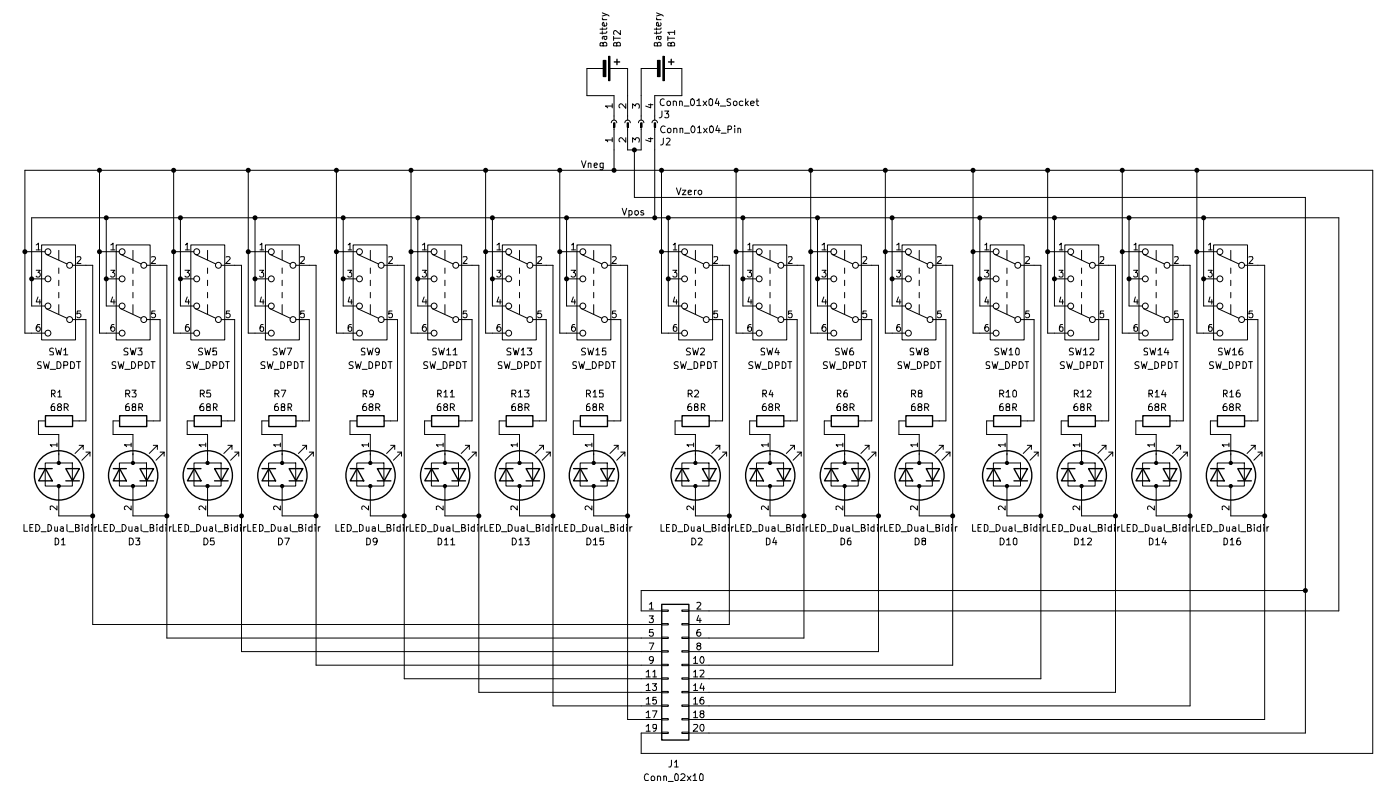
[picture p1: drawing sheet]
<svg xmlns="http://www.w3.org/2000/svg" width="262mm" height="149mm" viewBox="0 0 262 149" stroke-linecap="round" stroke-linejoin="round" font-family="sans-serif">
<g fill="none" stroke="#000" stroke-width=".19">
<path d="M112.8 3.3l.2 .4M112.8 2.4l1.2 .6M112.8 3.7h.8M112.8 5.2v.4M112.8 5.9v.5M112.9 11.3h.6v3h-.6zM112.9 8.2l.3-.3 .3 .1 .1 .2v.4h-1.2v-.6h.5v.6M113 6.8l.3 .6 .3-.2-.1-.4M113.2 12.8h-3.3v5.1h5.1v4.6M113.5 4.3l.1 .3-.1 .3h-.6l-.1-.3 .1-.3 .1-.1 .2 .7M113.6 6.8h-.7l-.1 .2 .1 .3M113.6 5.9l-.1 .3h-1.1"/>
<path d="M113.6 5.2l-.1 .3h-1.1M113.6 2.7l-.8 .3M114 10.5h.2v4.6h-.2zM114.2 12.8h3.3v9.7M114.6 19.8h-1.2l.4 .4M114.6 19.4v.8M114.9 6.8v.8M114.9 7.1h1.3M115.5 8.2l.2-.3 .4 .1 .1 .2v.4h-1.3l.1-.6h.4l.1 .6M116.2 5.7v.8l-1-.8-.3 .3 .1 .5M117.2 19.4v.9l-.9-.9-.4 .3v.3l.2 .2M121.4 19.6h.9"/>
<path d="M121.8 19.4v.8l-.9-.4M122.9 3.3v.3l.3 .1M122.9 2.4l1.3 .6M122.9 5.2v.4M122.9 5.9v.5M122.9 3.7h.9M123.1 11.3h.5v3h-.5zM123.1 8.2l.3-.3 .3 .1 .1 .2v.4h-1.3v-.5l.4-.1 .2 .2v.4M123.2 6.8l.2 .6 .4-.2-.1-.4M123.4 12.8h-3.3v9.7M123.7 4.3l.1 .3-.2 .3-.7-.1v-.5l.3-.1 .2 .7M123.8 6.8l-.9 .1v.4"/>
<path d="M123.8 5.9l-.2 .3h-1.1M123.8 5.2l-.1 .3h-1.2M123.8 2.7l-.9 .3M124.1 10.5h.3v4.6h-.3zM124.4 18.6l-.3-.1a.65 .65 0 0 0-.5 .6 .65 .65 0 0 0 .5 .7l.3-.1M124.4 12.8h3.3v5.1h-5.1v4.6M125 19h.5v.7h-.5zM125.1 6.8v.8M125.1 7.1h1.2M125.6 8.2l.3-.3 .3 .1 .1 .2v.4h-1.2v-.5l.4-.1 .1 .2v.4M126.1 19l.3-.1 .3 .2v.7M126.1 18.9v.9"/>
<path d="M126.3 6h-1.2l.3 .5M126.3 5.7v.8M127.3 19l.3-.1 .2 .2v.7M127.3 18.9v.9M128.1 19.8h.9M129.4 18.6a.56 .56 0 0 1 .7 .2 .56 .56 0 0 1-.1 .7l-.3 .3-.3-.1zM130.5 18.8h.1l.3-.3v1.3M130.5 19.8h.7M131.7 18.9l.6 .9M132.3 18.9l-.6 .9M132.8 18.6l.4-.1 .2 .2v.8l-.2 .3-.4-.1v-.2zM134.3 18.4l-.4 .9h.8"/>
<path d="M134.5 18.9v.9M134.9 19.8h1M136.8 18.6h-.7v.4l.6 .3 .1 .1-.2 .4-.5-.1M137.4 19h.5v.7h-.5zM139.1 19l-.4-.1-.3 .3 .1 .5h.6M139.6 18.5v1.3M139.7 19.3l.4 .5M140.1 18.9l-.5 .5M140.5 19.3h.7l-.1-.3-.3-.1-.3 .2 .1 .6h.5M141.6 18.9h.5M141.7 18.5v1.1l.4 .2M18.6 31.9v30.5h3.8"/>
<path d="M32.5 31.9v30.5h3.8M46.5 31.9v30.5h3.8M63 31.9v30.5h3.8M77 31.9v30.5h3.8M90.9 31.9v30.5h3.8M104.8 31.9v30.5h3.8M108.9 30.1l.4 1.3 .4-1.3M110.2 30.6h.5v.8M110.2 30.5v.9M111.3 30.9h.5l-.1-.4h-.3l-.1 .2v.5l.1 .2 .4-.1M112.9 30.5v1.2h-.5M112.9 30.6h-.5v.7h.5"/>
<path d="M114.5 23a.51 .51 0 0 1 .5-.5 .51 .51 0 0 1 .5 .5M114.6 26.2h-1.2l.4 .3M114.6 25.8v.7M114.9 23h.2v.8h-.2zM115 23.8v8.1M116.5 39l.4 1.3 .5-1.3M117 23a.51 .51 0 0 1 .5-.5 .51 .51 0 0 1 .5 .5M117.2 25.8v.8l-.9-.8-.4 .2v.4l.2 .1M117.4 23h.3v.8h-.3zM117.5 23.8v4.3h2.6v-4.3M117.8 39.5l.3-.1 .3 .3-.1 .5h-.5M117.8 39.4v1.3"/>
<path d="M118.5 20.3v-.9l.5 .4v-.3h.6v.8M118.5 26.6v-.8l.5 .4v-.3h.6v.7M118.8 28.1v8.9h125.6v100.2h-115.4M118.9 39.5h.6l.1 .5-.3 .3-.4-.2zM119.6 23a.51 .51 0 0 1 .5-.5 .51 .51 0 0 1 .5 .5M120 23h.2v.8h-.2zM120.5 39.5l-.4-.1-.1 .3 .1 .1h.3l.2 .3-.2 .2-.4-.1M121.4 25.9h.9M121.8 25.8v.7l-.9-.3M122.1 23a.51 .51 0 0 1 .5-.5 .51 .51 0 0 1 .5 .5M122.5 23h.3v.8h-.3zM122.6 23.8v17"/>
<path d="M123.9 31.9v30.5h3.8M124 20.8v.9l-.2 .3-.4 .1M124.2 25.9v.9l-.2 .2-.3 .1M124.5 20.8h.7l-.4 .5h.3v.7h-.6M124.5 23.7l-.2-.1a.64 .64 0 0 0-.6 .6 .64 .64 0 0 0 .6 .6h.2M124.8 25.9h.4l.3 .3-.8 .9h.8M125.1 24.1h.5v.7h-.5zM126.2 24.1l.4-.1 .1 .2v.6M126.2 24v.8M126.7 35.2l.4 1.2 .4-1.2M127.3 24.1h.5v.7M127.3 24v.8"/>
<path d="M127.8 35.6h.6l-.6 .8h.6M128.2 24.9h.9M128.9 36l.6-.1v-.2l-.5-.1-.1 .2v.5l.1 .1h.5M129.5 23.7l.2-.1a.68 .68 0 0 1 .4 .6 .68 .68 0 0 1-.4 .6h-.2l-.1-.5zM130.1 35.6v.8M130.4 35.6l-.3 .1v.2M130.6 23.9l.4-.3v1.2M130.6 24.8h.7M130.8 35.7h.5v.7h-.3l-.3-.2zM131.7 24l.7 .8M132.4 24l-.7 .8M132.9 23.7a.56 .56 0 0 1 .7 .2 .56 .56 0 0 1-.1 .7l-.2 .2h-.4z"/>
<path d="M134.4 23.5l-.4 .9h.9M134.6 24v.8M135 24.9h1M136.3 24.3l.6-.1v-.5l-.6-.1v1.2M137.6 23.6v.1M137.6 24v.8M137.8 31.9v30.5h3.9M138.2 24.1l.3-.1 .2 .2v.6M138.2 24v.8M151.8 31.9v30.5h3.8M165.8 31.9v30.5h3.8M182.2 31.9v30.5h3.8"/>
<path d="M196.2 31.9v30.5h3.8M210.1 31.9v30.5h3.9M224.1 31.9v30.5h3.8M4.7 47.1h3.8M5.9 52.2h2.6M6.8 45.8l.4-.3v1.3M6.8 50.6h.7l-.4 .4 .4 .1v.2v.5l-.6 .1-.1-.2M6.8 46.8h.7M7.1 55.6l-.3 .9h.8M7.5 56.1v.8M7.8 45.8h6.3v17.8h-6.3zM8.5 57.3h-2.6v-16.5h244.8v73.5h-121.7"/>
<path d="M8.6 47.6l3.9 1.8M8.6 57.8l3.9 1.8M11 46.9v1.7M11 50.2v1M11 52.4v1.1M11 54.7v1M11 57v1.8M13.5 49.7h3.9v67.2h106.5M13.5 59.8h2.6v19h-2.6M14.4 48.1l.6-.1 .2 .3-.8 1h.8M15.1 58.2h-.6l-.1 .6 .2-.2h.3l.3 .3v.3l-.3 .3h-.3l-.2-.2M18.6 47.1h3.8"/>
<path d="M19.9 52.2h2.5M19.9 40.8v16.5h2.5M20.7 45.8l.5-.3v1.3M20.7 50.6h.8l-.4 .4 .4 .3v.3l-.2 .3h-.4l-.2-.2M20.7 46.8h.8M21.1 55.6l-.4 .9h.9M21.3 56.1v.8M21.8 45.8h6.3v17.8h-6.3zM22.6 47.6l3.8 1.8M22.6 57.8l3.8 1.8M24.9 46.9v1.7M24.9 50.2v1"/>
<path d="M24.9 52.4v1.1M24.9 54.7v1M24.9 57v1.8M27.4 49.7h3.8v69.7h92.7M27.4 59.8h2.6v19h-2.6M28.4 48.1l.6-.1 .1 .4-.8 .9h.8M29 58.2h-.5l-.1 .6 .1-.2h.4l.2 .3v.3l-.2 .3h-.4l-.1-.2M32.5 47.1h3.8M33.8 52.2h2.5M33.8 40.8v16.5h2.5M34.6 50.6h.9l-.4 .4 .4 .3v.3l-.3 .3h-.4l-.2-.2M34.7 45.8l.4-.3v1.3"/>
<path d="M34.7 46.8h.8M35.1 55.6l-.4 .9h.8M35.3 56.1v.8M35.7 45.8h6.4v17.8h-6.4zM36.6 47.6l3.8 1.8M36.6 57.8l3.8 1.8M38.9 46.9v1.7M38.9 50.2v1M38.9 52.4v1.1M38.9 54.7v1M38.9 57v1.8M41.4 49.7h3.8v72.3h78.7"/>
<path d="M41.4 59.8h2.5v19h-2.5M42.3 48.1l.6-.1 .2 .4-.8 .9h.8M43 58.2h-.6l-.1 .6 .2-.2h.3l.3 .3v.3l-.3 .3h-.3l-.2-.2M46.5 47.1h3.8M47.8 52.2h2.5M47.8 40.8v16.5h2.5M48.6 50.6h.8l-.5 .4h.3l.2 .2v.5l-.2 .2h-.4l-.2-.2M48.7 45.8l.3-.3v1.3M48.7 46.8h.7M48.9 55.6l-.2 .9h.7M49.3 56.1v.8M49.7 45.8h6.4v17.8h-6.4z"/>
<path d="M50.5 47.6l3.9 1.8M50.5 57.8l3.9 1.8M52.8 46.9v1.7M52.8 50.2v1M52.8 52.4v1.1M52.8 54.7v1M52.8 57v1.8M55.4 49.7h3.8v74.8h64.7M55.4 59.8h2.5v19h-2.5M56.3 48.1l.6-.1 .1 .6-.8 .7h.8M57 58.2h-.7v.5a.48 .48 0 0 1 .7 .1v.5a.48 .48 0 0 1-.7 .1v-.1M63 47.1h3.8"/>
<path d="M64.3 52.2h2.5M64.3 40.8v16.5h2.5M65.1 50.6h.8l-.4 .4 .4 .2v.5l-.3 .2h-.3l-.2-.2M65.2 45.8l.3-.3v1.3M65.2 46.8h.7M65.5 55.6l-.3 .9h.8M65.8 56.1v.8M66.1 45.8h6.4v17.8h-6.4zM67 47.6l3.9 1.8M67 57.8l3.9 1.8M69.3 46.9v1.7M69.3 50.2v1"/>
<path d="M69.3 52.4v1.1M69.3 54.7v1M69.3 57v1.8M71.9 49.7h3.8v77.3h48.2M71.9 59.8h2.5v19h-2.5M72.8 48.1l.6-.1 .1 .4-.8 .9h.8M73.4 58.2h-.6v.6l.2-.2h.2l.3 .3-.1 .5-.4 .1-.2-.2M77 47.1h3.8M78.2 52.2h2.6M78.2 40.8v16.5h2.6M79.1 45.8l.4-.3v1.3M79.1 50.6h.7l-.4 .4 .4 .1v.2v.5l-.5 .1-.2-.2"/>
<path d="M79.1 46.8h.7M79.4 55.6l-.3 .9h.8M79.8 56.1v.8M80.1 45.8h6.3v17.8h-6.3zM80.9 47.6l3.9 1.8M80.9 57.8l3.9 1.8M83.3 46.9v1.7M83.3 50.2v1M83.3 52.4v1.1M83.3 54.7v1M83.3 57v1.8M85.9 49.7h3.8v79.9h34.2"/>
<path d="M85.9 59.8h2.5v19h-2.5M86.7 48.1l.7-.1 .1 .3-.8 1h.8M87.4 58.2h-.6l-.1 .6a.48 .48 0 0 1 .7-.1v.7a.48 .48 0 0 1-.7-.1M90.9 47.1h3.8M92.2 52.2h2.5M92.2 40.8v16.5h2.5M93.1 45.8l.4-.3v1.3M93.1 50.6h.7l-.4 .4 .4 .3v.3l-.2 .3h-.4l-.1-.2M93.1 46.8h.7M93.4 55.6l-.3 .9h.8M93.6 56.1v.8M94.1 45.8h6.3v17.8h-6.3z"/>
<path d="M94.9 47.6l3.8 1.8M94.9 57.8l3.8 1.8M97.3 46.9v1.7M97.3 50.2v1M97.3 52.4v1.1M97.3 54.7v1M97.3 57v1.8M99.7 49.7h3.9v82.4h20.3M99.7 59.8h2.6v19h-2.6M100.7 48.1l.6-.1 .1 .4-.8 .9h.8M101.3 58.2h-.5l-.1 .6 .1-.2h.4l.2 .3v.3l-.2 .3h-.4l-.1-.2M104.8 47.1h3.8"/>
<path d="M106.1 52.2h2.5M106.1 40.8v16.5h2.5M106.9 50.6h.9l-.4 .4 .4 .3v.3l-.3 .3-.6-.2M107 45.8l.4-.3v1.3M107 46.8h.8M107.4 55.6l-.4 .9h.8M107.6 56.1v.8M108 45.8h6.4v17.8h-6.4zM108.9 47.6l3.8 1.8M108.9 57.8l3.8 1.8M111.2 46.9v1.7M111.2 50.2v1"/>
<path d="M111.2 52.4v1.1M111.2 54.7v1M111.2 57v1.8M113.7 49.7h3.8v85h6.4M113.7 59.8h2.6v19h-2.6M114.6 48.1l.6-.1 .2 .4-.8 .9h.8M115.3 58.2h-.6l-.1 .6 .2-.2h.3l.3 .3v.3l-.3 .3h-.3l-.2-.2M123.9 47.1h3.8M125.1 52.2h2.6M125.1 40.8v16.5h2.6M126 50.6h.7l-.4 .4h.3l.1 .2v.5l-.1 .2h-.4l-.2-.2M126.1 45.8l.3-.3v1.3"/>
<path d="M126.1 46.8h.6M126.3 55.6l-.2 .9h.7M126.7 56.1v.8M127.1 45.8h6.3v17.8h-6.3zM127.9 47.6l3.8 1.8M127.9 57.8l3.8 1.8M130.2 46.9v1.7M130.2 50.2v1M130.2 52.4v1.1M130.2 54.7v1M130.2 57v1.8M132.8 49.7h3.8v67.2h-7.6"/>
<path d="M132.8 59.8h2.5v19h-2.5M133.7 48.1l.6-.1 .1 .6-.8 .7h.8M134.4 58.2h-.7v.5a.48 .48 0 0 1 .7 .1v.5a.48 .48 0 0 1-.7 .1v-.1M137.8 47.1h3.9M139.1 52.2h2.6M139.1 40.8v16.5h2.6M140 50.6h.7l-.4 .4 .4 .2v.5l-.2 .2h-.4l-.1-.2M140 45.8l.4-.3v1.3M140 46.8h.7M140.3 55.6l-.3 .9h.8M140.6 56.1v.8M141 45.8h6.3v17.8h-6.3z"/>
<path d="M141.8 47.6l3.9 1.8M141.8 57.8l3.9 1.8M144.2 46.9v1.7M144.2 50.2v1M144.2 52.4v1.1M144.2 54.7v1M144.2 57v1.8M146.7 49.7h3.8v69.7h-21.5M146.7 59.8h2.6v19h-2.6M147.7 48.1l.6-.1v.4l-.7 .9h.7M148.3 58.2h-.6v.6l.1-.2h.3l.2 .3v.5l-.5 .1-.1-.2M151.8 47.1h3.8"/>
<path d="M153.1 52.2h2.5M153.1 40.8v16.5h2.5M153.9 45.8l.5-.3v1.3M153.9 50.6h.8l-.4 .4 .3 .1 .1 .2-.1 .5-.5 .1-.2-.2M153.9 46.8h.8M154.3 55.6l-.4 .9h.9M154.6 56.1v.8M154.9 45.8h6.4v17.8h-6.4zM155.8 47.6l3.9 1.8M155.8 57.8l3.9 1.8M158.2 46.9v1.7M158.2 50.2v1"/>
<path d="M158.2 52.4v1.1M158.2 54.7v1M158.2 57v1.8M160.7 49.7h3.8v72.3h-35.5M160.7 59.8h2.5v19h-2.5M161.5 48.1l.7-.1 .1 .3-.8 1h.8M162.2 58.2h-.6l-.1 .6a.48 .48 0 0 1 .7-.1v.7a.48 .48 0 0 1-.7-.1M165.8 47.1h3.8M167.1 52.2h2.5M167.1 40.8v16.5h2.5M167.9 45.8l.4-.3v1.3M167.9 50.6h.8l-.5 .4 .5 .3v.3l-.3 .3h-.3l-.2-.2"/>
<path d="M167.9 46.8h.8M168.2 55.6l-.3 .9h.8M168.5 56.1v.8M168.9 45.8h6.4v17.8h-6.4zM169.8 47.6l3.9 1.8M169.8 57.8l3.9 1.8M172.1 46.9v1.7M172.1 50.2v1M172.1 52.4v1.1M172.1 54.7v1M172.1 57v1.8M174.6 49.7h3.8v74.8h-49.4"/>
<path d="M174.6 59.8h2.5v19h-2.5M175.5 48.1l.6-.1 .2 .4-.9 .9h.9M176.2 58.2h-.6l-.1 .6 .2-.2h.3l.3 .3v.3l-.3 .3h-.3l-.2-.2M182.2 47.1h3.8M183.5 52.2h2.5M183.5 40.8v16.5h2.5M184.3 50.6h.9l-.5 .4 .5 .3v.3l-.3 .3-.6-.2M184.4 45.8l.3-.3v1.3M184.4 46.8h.8M184.7 55.6l-.3 .9h.8M185 56.1v.8M185.4 45.8h6.4v17.8h-6.4z"/>
<path d="M186.3 47.6l3.8 1.8M186.3 57.8l3.8 1.8M188.6 46.9v1.7M188.6 50.2v1M188.6 52.4v1.1M188.6 54.7v1M188.6 57v1.8M191.1 49.7h3.8v77.3h-65.9M191.1 59.8h2.5v19h-2.5M192 48.1l.6-.1 .2 .4-.9 .9h.9M192.7 58.2h-.6l-.1 .6 .2-.2h.3l.3 .3v.3l-.3 .3h-.3l-.2-.2M196.2 47.1h3.8"/>
<path d="M197.4 52.2h2.6M197.4 40.8v16.5h2.6M198.3 50.6h.8l-.5 .4h.3l.2 .2v.5l-.2 .2h-.4l-.2-.2M198.4 45.8l.3-.3v1.3M198.4 46.8h.7M198.6 55.6l-.2 .9h.7M199 56.1v.8M199.4 45.8h6.3v17.8h-6.3zM200.2 47.6l3.8 1.8M200.2 57.8l3.8 1.8M202.5 46.9v1.7M202.5 50.2v1"/>
<path d="M202.5 52.4v1.1M202.5 54.7v1M202.5 57v1.8M205.1 49.7h3.8v79.9h-79.9M205.1 59.8h2.5v19h-2.5M206 48.1l.6-.1 .1 .6-.8 .7h.8M206.7 58.2h-.6l-.1 .6 .2-.2h.3l.2 .2v.5l-.2 .2h-.3l-.2-.2M210.1 47.1h3.9M211.4 52.2h2.6M211.4 40.8v16.5h2.6M212.3 50.6h.7l-.4 .4 .4 .2v.5l-.2 .2h-.4l-.1-.2M212.3 45.8l.4-.3v1.3"/>
<path d="M212.3 46.8h.7M212.6 55.6l-.3 .9h.8M212.9 56.1v.8M213.3 45.8h6.3v17.8h-6.3zM214.1 47.6l3.9 1.8M214.1 57.8l3.9 1.8M216.5 46.9v1.7M216.5 50.2v1M216.5 52.4v1.1M216.5 54.7v1M216.5 57v1.8M219 49.7h3.8v82.4h-93.8"/>
<path d="M219 59.8h2.6v19h-2.6M220 48.1l.6-.1v.4l-.7 .9h.7M220.6 58.2h-.6v.6l.1-.2h.3l.2 .3v.5l-.5 .1-.1-.2M224.1 47.1h3.8M225.4 52.2h2.5M225.4 40.8v16.5h2.5M226.2 50.6h.8l-.4 .4 .3 .1 .1 .2-.1 .5-.5 .1-.2-.2M226.3 45.8l.4-.3v1.3M226.3 46.8h.7M226.6 55.6l-.3 .9h.8M226.9 56.1v.8M227.2 45.8h6.4v17.8h-6.4z"/>
<path d="M228.1 47.6l3.9 1.8M228.1 57.8l3.9 1.8M230.5 46.9v1.7M230.5 50.2v1M230.5 52.4v1.1M230.5 54.7v1M230.5 57v1.8M233 49.7h3.8v85h-107.8M233 59.8h2.5v19h-2.5M233.9 48.1l.6-.1 .1 .3-.7 1h.7M234.5 58.2h-.6v.6a.48 .48 0 0 1 .6-.1v.7a.48 .48 0 0 1-.6-.1M7.5 60.7h-.5l-.2 .6v.5l.2 .2 .5-.1v-.6l-.5-.1-.2 .2"/>
<path d="M7.7 67.8l-.4-.1-.3 .2 .1 .4 .6 .2v.4l-.7 .1M8.1 67.7l.4 1.3 .2-.9 .3 .9 .2-1.3M8.5 62.4h-3.8v-30.5h252.4v109.1h-137v-3.8h3.8M8.5 78.8h-1.3v2.5h3.8v5.4M9.4 69.1h1M9.7 73.7l.5-.1v-.5l-.5-.1v1.3M9.9 73.7l.4 .6M10 65.2a.48 .48 0 0 0-.7 .1v.4l.7 .3-.1 .4h-.6M10.2 75.6a.82 .82 0 0 0-.5 1.2l.5-.1v-.5l-.4-.1-.2 .2M10.4 65.1l.4 1.3 .2-.8 .3 .8 .2-1.3M10.7 67.7a.71 .71 0 0 1 .7 .4 .71 .71 0 0 1-.2 .9h-.5zM10.8 73.4l.4-.4v1.3"/>
<path d="M10.8 74.3h.7M11 76.2l-.2-.4 .2-.2h.3l.2 .3-.2 .3h-.5v.4l.1 .2 .5-.1 .1-.3-.2-.2M11.9 68.4h.7v-.6l-.7-.1v1.3M11.9 65.6l.4-.5v1.3M11.9 66.4h.8M12 76.2h.7l.1-.4-.3-.2h-.5v1.2M12.4 76.2l.4 .6M13.2 67.7a.71 .71 0 0 1 .7 .4 .71 .71 0 0 1-.2 .9h-.5zM14.3 67.7h.8M14.7 67.7v1.3M21.3 60.7l-.4 .1a.92 .92 0 0 0 .1 1.2h.3l.2-.2v-.4l-.2-.2h-.3l-.3 .2M21.7 67.8a.48 .48 0 0 0-.7 .1v.3l.7 .3-.1 .5h-.6"/>
<path d="M22.1 67.7l.3 1.3 .3-.9 .2 .9 .3-1.3M22.4 78.8h-1.2v2.5h3.7v5.4M23.4 69.1h1M23.5 73.7l.7-.1v-.5l-.7-.1v1.3M23.9 73.7l.4 .6M24 65.2l-.5-.1-.3 .3 .3 .4 .4 .1v.5h-.7M24.1 75.6h-.2l-.4 .3v.8h.7v-.5l-.4-.1-.3 .1v.1M24.4 65.1l.3 1.3 .2-.8 .2 .8 .4-1.3M24.6 67.7a.71 .71 0 0 1 .8 .4 .71 .71 0 0 1-.3 .9h-.5zM24.7 73h.8l-.4 .5 .3 .1 .1 .2-.1 .5-.7-.1M25 76.2l-.3-.4 .1-.2h.4l.2 .1v.3l-.2 .2h-.4v.6l.6-.1v-.5h-.2M25.8 65.1h.8l-.4 .6h.2l.2 .1v.5h-.8"/>
<path d="M25.9 68.4h.6l.2-.5-.3-.2h-.5v1.3M26 76.2h.7v-.5l-.2-.1h-.5v1.2M26.2 76.2l.5 .6M27.2 67.7a.71 .71 0 0 1 .7 .4 .71 .71 0 0 1-.2 .9h-.5zM28.3 67.7h.7M28.6 67.7v1.3M35.3 60.7l-.4 .1-.2 1 .3 .2h.2l.3-.2v-.4l-.3-.2h-.2l-.3 .2M35.6 67.8l-.5-.1-.1 .2v.3l.6 .2v.2v.4h-.6M36.1 67.7l.3 1.3 .3-.9 .1 .9 .4-1.3M36.3 78.8h-1.2v2.5h3.8v5.4M37.3 69.1h1.1M37.5 73.7l.7-.1 .1-.3-.3-.3h-.5v1.3"/>
<path d="M37.8 73.7l.5 .6M37.9 65.2l-.5-.1-.2 .3 .2 .4h.3l.2 .3-.1 .3h-.6M38.1 75.6a.75 .75 0 0 0-.7 .4 .75 .75 0 0 0 .2 .8h.5l.1-.5-.3-.2h-.2l-.3 .2M38.4 65.1l.2 1.3 .3-.8 .2 .8 .4-1.3M38.6 67.7a.71 .71 0 0 1 .7 .4 .71 .71 0 0 1-.2 .9h-.5zM38.9 76.2l-.2-.2v-.3l.4-.1 .3 .1v.3l-.7 .2 .1 .6 .6-.1v-.5h-.3M39.4 73h-.6l-.1 .6a.48 .48 0 0 1 .7 0 .48 .48 0 0 1 0 .7l-.7-.1M39.9 68.4h.6l.1-.5-.2-.2h-.5v1.3M40 76.2h.6v-.5l-.2-.1h-.4v1.2M40.2 76.2l.4 .6M40.6 65.1h-.7v.6a.48 .48 0 0 1 .7 .1l-.1 .6-.6-.1M41.2 67.7a.71 .71 0 0 1 .7 .4 .71 .71 0 0 1-.2 .9h-.5z"/>
<path d="M42.3 67.7h.6M42.6 67.7v1.3M49.3 60.7l-.4 .1-.2 1 .2 .2h.3l.2-.2v-.5l-.2-.1h-.3l-.2 .2M49.6 67.8l-.5-.1-.2 .2 .2 .5h.4v.6h-.6M50 67.7l.3 1.3 .2-.9 .3 .9 .3-1.3M50.3 78.8h-1.3v2.5h3.8v5.4M51.3 69.1h.9M51.5 73.7l.7-.1v-.3l-.2-.3h-.5v1.3M51.8 73.7l.4 .6M51.9 65.2l-.5-.1-.3 .3 .3 .4h.2l.3 .3-.2 .3h-.6M52 75.6a.76 .76 0 0 0-.4 1.2h.4a.48 .48 0 0 0 .1-.6l-.5-.1-.2 .2M52.3 65.1l.3 1.3 .2-.8 .3 .8 .3-1.3"/>
<path d="M52.6 67.7a.52 .52 0 0 1 .7 .3v.7l-.2 .3h-.5zM52.7 73h.8l-.6 1.3M52.8 76.2l-.1-.2v-.3l.1-.1h.5v.5l-.6 .1 .1 .6h.5v-.4v-.2h-.2M53.8 65.1h.8l-.6 1.3M53.9 68.4h.5l.1-.5-.1-.2h-.5v1.3M53.9 76.2h.6v-.6h-.6v1.2M54.2 76.2l.4 .6M55.1 67.7a.52 .52 0 0 1 .7 .3v.7l-.2 .3h-.5zM56.2 67.7h.7M56.6 67.7v1.3M65.8 60.7h-.3l-.3 .3v.8l.3 .2 .4-.2-.1-.5-.3-.1-.3 .2M66.1 67.8l-.5-.1-.2 .2 .2 .5h.3l.2 .2-.1 .4h-.6"/>
<path d="M66.6 67.7l.2 1.3 .3-.9 .2 .9 .4-1.3M66.8 78.8h-1.3v2.5h3.8v5.4M67.8 69.1h1M68 73.7l.7-.1v-.4l-.3-.2h-.4v1.3M68.2 73.7l.5 .6M68.3 65.2l-.4-.1-.2 .3v.3l.6 .3v.3l-.6 .1M68.5 75.6a.82 .82 0 0 0-.5 1.2h.5a.48 .48 0 0 0 .1-.6l-.4-.1-.3 .2M68.8 65.1l.3 1.3 .2-.8 .3 .8 .3-1.3M69.1 67.7h.2l.5 .3v.7l-.3 .3h-.4zM69.3 76.2l-.2-.4 .2-.2h.3l.3 .3-.3 .3h-.4l-.1 .4 .2 .2 .5-.1 .1-.3-.3-.2M69.9 73.6l-.2 .3-.4-.1v-.7l.4-.1 .2 .3v.7l-.2 .3h-.4M70.4 76.2h.6l.1-.4-.2-.2h-.5v1.2"/>
<path d="M70.4 68.4h.6v-.5l-.2-.2h-.4v1.3M70.7 76.2l.4 .6M71 65.7l-.2 .3h-.3l-.2-.3v-.3l.2-.3h.3a.9 .9 0 0 1 0 1.3h-.4M71.6 67.7a.71 .71 0 0 1 .7 .5 .71 .71 0 0 1-.2 .8h-.5zM72.6 67.7h.8M73.1 67.7v1.3M79.8 60.7h-.5l-.2 .6v.5l.2 .2 .5-.1v-.6l-.5-.1-.2 .2M80.1 67.8h-.7v.5l.4 .1 .3 .4-.2 .2h-.6M80.5 67.7l.3 1.3 .2-.9 .3 .9 .2-1.3M80.8 78.8h-1.3v2.5h3.8v5.4M81.7 65.2l-.5-.1-.2 .2v.4l.6 .2 .1 .2-.1 .3h-.6M81.8 69.1h.9"/>
<path d="M82 73.7l.6-.1v-.5l-.6-.1v1.3M82.1 65.1l.4 1.3 .2-.8 .2 .8 .3-1.3M82.2 73.7l.4 .6M82.5 75.6a.82 .82 0 0 0-.5 1.2l.6-.1v-.5l-.5-.1-.2 .2M83 67.7a.71 .71 0 0 1 .7 .4 .71 .71 0 0 1-.2 .9h-.5zM83.1 73.4l.4-.4v1.3M83.1 74.3h.7M83.3 76.2l-.2-.4 .2-.2h.3l.2 .3-.2 .3h-.5v.4l.1 .2 .5-.1 .1-.3-.2-.2M83.7 65.6l.3-.5v1.3M83.7 66.4h.7M84.2 68.4h.7v-.6l-.7-.1v1.3M84.3 76.2h.7l.1-.4-.3-.2h-.5v1.2"/>
<path d="M84.3 73.4l.4-.4v1.3M84.3 74.3h.8M84.7 76.2l.4 .6M84.8 65.6l.5-.5v1.3M84.8 66.4h.8M85.5 67.7a.71 .71 0 0 1 .7 .4 .71 .71 0 0 1-.2 .9h-.5zM86.6 67.7h.8M87 67.7v1.3M93.6 60.7l-.4 .1a.92 .92 0 0 0 .1 1.2h.3l.2-.2v-.4l-.2-.2h-.3l-.2 .2M94 67.8a.48 .48 0 0 0-.7 .1v.3l.7 .3-.1 .5h-.6M94.4 67.7l.3 1.3 .3-.9 .3 .9 .2-1.3M94.7 78.8h-1.2v2.5h3.8v5.4"/>
<path d="M95.7 65.2l-.5-.1-.3 .3 .3 .4 .4 .1v.5h-.7M95.7 69.1h1M95.8 73.7l.7-.1v-.5l-.7-.1v1.3M96.1 65.1l.3 1.3 .2-.8 .3 .8 .3-1.3M96.2 73.7l.4 .6M96.4 75.6h-.2l-.4 .3v.8h.7v-.5l-.4-.1-.3 .1v.1M96.9 67.7a.71 .71 0 0 1 .8 .4 .71 .71 0 0 1-.2 .9h-.6zM97.1 73.4l.4-.4v1.3M97.1 74.3h.7M97.3 76.2l-.3-.4 .1-.2h.4l.3 .3-.3 .3h-.4v.6l.6-.1 .1-.3-.3-.2M97.6 65.6l.4-.5v1.3M97.6 66.4h.7"/>
<path d="M98.2 68.4h.6l.2-.5-.3-.2h-.5v1.3M98.2 73h.9l-.5 .5 .4 .1a.48 .48 0 0 1-.1 .7l-.7-.1M98.3 76.2h.7l.1-.4-.3-.2h-.5v1.2M98.6 76.2l.5 .6M98.7 65.1h.9l-.5 .6 .5 .2v.3l-.2 .2-.7-.1M99.5 67.7a.71 .71 0 0 1 .7 .4 .71 .71 0 0 1-.2 .9h-.5zM100.6 67.7h.7M100.9 67.7v1.3M107.6 60.7l-.4 .1a.92 .92 0 0 0 .1 1.2h.2l.3-.2v-.4l-.3-.2h-.2l-.3 .2M108 67.8l-.6-.1-.1 .2v.3l.6 .2 .1 .2-.1 .4h-.6M108.4 67.7l.3 1.3 .3-.9 .1 .9 .4-1.3M108.6 78.8h-1.2v2.5h3.8v5.4"/>
<path d="M109.6 65.2l-.5-.1-.2 .3 .2 .4h.3l.2 .3-.1 .3h-.6M109.6 69.1h1.1M109.8 73.7l.7-.1 .1-.3-.3-.3h-.5v1.3M110.1 65.1l.2 1.3 .3-.8 .2 .8 .4-1.3M110.2 73.7l.4 .6M110.4 75.6a.48 .48 0 0 0-.6 .3v.8l.6 .1v-.6l-.4-.1-.2 .1v.1M110.9 67.7a.71 .71 0 0 1 .7 .4 .71 .71 0 0 1-.2 .9h-.5zM111.1 73.4l.3-.4v1.3M111.1 74.3h.7M111.3 76.2l-.2-.1a.34 .34 0 0 1 .1-.5 .34 .34 0 0 1 .5 .1l-.1 .4-.5 .1v.6l.6-.1v-.5h-.3M111.6 65.6l.3-.5v1.3M111.6 66.4h.7"/>
<path d="M112.2 68.4h.6l.1-.5-.2-.2h-.5v1.3M112.3 76.2h.6v-.5l-.2-.1h-.4v1.2M112.5 76.2l.4 .6M112.9 73h-.6v.6h.6v.7l-.6-.1M113.5 67.7a.71 .71 0 0 1 .7 .4 .71 .71 0 0 1-.2 .9h-.5zM113.5 65.1h-.6l-.1 .7 .1-.1h.4l.2 .1v.5h-.7M114.6 67.7h.6M114.9 67.7v1.3M126.7 60.7l-.5 .1-.1 1 .2 .2h.3l.1-.2v-.5l-.1-.1h-.3l-.2 .2M127 67.8l-.5-.1-.3 .2v.2l.3 .3h.2l.3 .4-.2 .2h-.6M127.4 67.7l.3 1.3 .2-.9 .3 .9 .3-1.3M127.7 78.8h-1.3v2.5h3.8v5.4"/>
<path d="M128.7 69.1h.9M128.9 73.7l.6-.1 .1-.3-.2-.3h-.5v1.3M129.2 73.7l.4 .6M129.3 65.2l-.5-.1-.3 .3 .3 .4h.2l.3 .3-.2 .3h-.6M129.4 75.6a.76 .76 0 0 0-.4 1.2h.4a.48 .48 0 0 0 .1-.6l-.5-.1-.2 .2M129.7 65.1l.3 1.3 .2-.8 .3 .8 .3-1.3M130 67.7a.52 .52 0 0 1 .6 .3v.7l-.1 .3h-.5zM130.1 73.2l.1-.2h.4l.2 .3-.1 .3-.6 .7h.7M130.2 76.2l-.1-.2v-.3l.1-.1h.4v.5l-.5 .1v.5l.5 .1 .1-.4-.1-.2h-.1M131.2 65.3a.48 .48 0 0 1 .6-.1v.5l-.6 .7h.7M131.2 68.4h.6l.1-.5-.2-.2h-.5v1.3M131.3 76.2h.6v-.6h-.6v1.2"/>
<path d="M131.6 76.2l.4 .6M132.5 67.7a.52 .52 0 0 1 .7 .3v.7l-.2 .3h-.5zM133.6 67.7h.7M133.9 67.7v1.3M140.6 60.7h-.3l-.3 .3v.8l.3 .2 .4-.2-.1-.5-.3-.1-.3 .2M141 67.8l-.5-.1-.3 .2v.2l.3 .3h.2l.3 .4-.2 .2h-.6M141.4 67.7l.3 1.3 .2-.9 .3 .9 .3-1.3M141.7 78.8h-1.3v2.5h3.8v5.4M142.7 69.1h.9M142.8 73.7l.7-.1v-.4l-.2-.2h-.5v1.3M143.1 73.7l.4 .6M143.2 65.2l-.4-.1-.3 .3 .1 .3 .6 .3v.3l-.7 .1"/>
<path d="M143.3 75.6a.76 .76 0 0 0-.4 1.2h.4a.48 .48 0 0 0 .1-.6l-.4-.1-.2 .2M143.6 65.1l.3 1.3 .3-.8 .2 .8 .3-1.3M143.9 67.7l.5 .1 .2 .2v.7l-.2 .3h-.5zM144.2 76.2l-.3-.4 .3-.2h.2l.3 .3-.3 .3h-.4l-.1 .4 .2 .2h.4l.2-.2-.1-.4h-.2M144.4 73l-.4 .9h.8M144.6 73.4v.9M145.2 68.4h.6l.1-.5-.3-.2h-.4v1.3M145.2 76.2h.7l.1-.4-.3-.2h-.5v1.2M145.5 65.1l-.4 .9h.9M145.5 76.2l.5 .6M145.7 65.6v.8M146.5 67.7h.2l.5 .3v.7l-.3 .3h-.4z"/>
<path d="M147.5 67.7h.8M147.9 67.7v1.3M154.6 60.7h-.4l-.3 .6v.5l.3 .2 .4-.1v-.6l-.4-.1-.3 .2M154.9 67.8h-.6v.5l.4 .1 .2 .4-.1 .2h-.6M155.4 67.7l.2 1.3 .3-.9 .2 .9 .3-1.3M155.6 78.8h-1.2v2.5h3.8v5.4M156.6 69.1h1M156.8 73.7l.6-.1v-.5l-.6-.1v1.3M157.1 73.7l.4 .6M157.1 65.2a.48 .48 0 0 0-.6 .1l.1 .4 .5 .3v.4h-.6M157.3 75.6a.82 .82 0 0 0-.5 1.2l.6-.1v-.5l-.4-.1-.3 .2M157.6 65.1l.3 1.3 .3-.8 .2 .8 .3-1.3"/>
<path d="M157.9 67.7a.71 .71 0 0 1 .7 .5 .71 .71 0 0 1-.3 .8h-.4zM158.2 76.2l-.3-.4 .3-.2h.2l.3 .3-.3 .3h-.4l-.1 .4 .2 .2 .5-.1 .1-.3-.3-.2M158.6 73a.82 .82 0 0 0-.5 1.3l.6-.1v-.6l-.5-.1-.2 .3M159.1 68.4h.7v-.6l-.7-.1v1.3M159.2 76.2h.7v-.4l-.2-.2h-.5v1.2M159.5 76.2l.4 .6M159.7 65.1a.58 .58 0 0 0-.6 .6v.5l.2 .2h.4l.2-.2v-.3l-.3-.2h-.3l-.2 .2M160.4 67.7a.71 .71 0 0 1 .7 .4 .71 .71 0 0 1-.2 .9h-.5zM161.5 67.7h.7M161.9 67.7v1.3M168.5 60.7l-.4 .1a.92 .92 0 0 0 .1 1.2h.2l.3-.2v-.4l-.3-.2h-.2l-.3 .2M168.8 67.8l-.4-.1-.2 .2v.4l.6 .2v.4l-.6 .1"/>
<path d="M169.3 67.7l.3 1.3 .2-.9 .3 .9 .3-1.3M169.6 78.8h-1.3v2.5h3.8v5.4M170.5 69.1h1M170.7 73.7l.7-.1v-.5l-.7-.1v1.3M171 73.7l.5 .6M171.1 65.2l-.5-.1-.2 .2v.4l.6 .2 .1 .2-.1 .3h-.6M171.3 75.6h-.3l-.3 .3v.8h.7v-.5l-.5-.1-.2 .1v.1M171.5 65.1l.4 1.3 .2-.8 .2 .8 .3-1.3M171.8 67.7a.71 .71 0 0 1 .7 .4 .71 .71 0 0 1-.2 .9h-.5zM172.1 76.2l-.2-.4 .1-.2h.4l.2 .3-.2 .3h-.4v.6l.6-.1v-.3l-.2-.2M172.2 73.6l-.2-.2v-.2l.4-.2 .2 .2v.2l-.6 .3v.6l.6-.1v-.5l-.2-.1M173.1 68.4h.6l.1-.5-.2-.2h-.5v1.3"/>
<path d="M173.1 76.2h.7l.1-.4-.2-.2h-.6v1.2M173.3 65.7l-.2-.2v-.3l.5-.1 .2 .3a.6 .6 0 0 1-.7 .4v.6h.6l.1-.2v-.2l-.2-.3M173.5 76.2l.4 .6M174.3 67.7a.71 .71 0 0 1 .8 .4 .71 .71 0 0 1-.3 .9h-.5zM175.4 67.7h.8M175.8 67.7v1.3M185 60.7l-.4 .1a.92 .92 0 0 0 .1 1.2h.2l.3-.2v-.4l-.3-.2h-.2l-.3 .2M185.3 67.8l-.5-.1-.1 .2v.3l.6 .2v.2v.4h-.6M185.8 67.7l.3 1.3 .3-.9 .1 .9 .4-1.3M186 78.8h-1.3v2.5h3.9v5.4M187 65.2l-.5-.1-.2 .3v.2l.2 .2h.3l.2 .4-.1 .2h-.6M187 69.1h1"/>
<path d="M187.2 73.7l.7-.1 .1-.3-.3-.3h-.5v1.3M187.5 65.1l.2 1.3 .3-.8 .2 .8 .4-1.3M187.5 73.7l.5 .6M187.8 75.6a.48 .48 0 0 0-.6 .3v.8l.6 .1v-.6l-.4-.1-.2 .1v.1M188.3 67.7a.71 .71 0 0 1 .7 .4 .71 .71 0 0 1-.2 .9h-.5zM188.4 73.4l.4-.4v1.3M188.4 74.3h.7M188.6 76.2l-.2-.2v-.3l.4-.1 .3 .1v.3l-.7 .2 .1 .6 .6-.1v-.5h-.3M189 65.6l.3-.5v1.3M189 66.4h.7M189.6 68.4h.6l.1-.5-.2-.2h-.5v1.3M189.7 76.2h.6v-.5l-.2-.1h-.4v1.2"/>
<path d="M189.9 73l.4 .3v.7l-.1 .3h-.4l-.1-.3v-.7zM189.9 76.2l.4 .6M190.4 65.1l.4 .3v.8l-.1 .2h-.4l-.1-.4v-.7zM190.8 67.7a.71 .71 0 0 1 .8 .4 .71 .71 0 0 1-.3 .9h-.5zM191.9 67.7h.7M192.3 67.7v1.3M199 60.7l-.5 .1-.1 1 .2 .2h.3l.2-.2v-.5l-.2-.1-.4 .1-.1 .1M199.3 67.8l-.5-.1-.3 .2 .3 .5h.4v.6h-.7M199.7 67.7l.4 1.3 .1-.9 .3 .9 .3-1.3M200 78.8h-1.3v2.5h3.8v5.4M201 65.2h-.7v.5l.4 .1 .3 .4-.2 .2h-.6M201 69.1h.9"/>
<path d="M201.2 73.7l.6-.1 .1-.3-.2-.3h-.5v1.3M201.4 65.1l.3 1.3 .2-.8 .3 .8 .2-1.3M201.5 73.7l.4 .6M201.7 75.6a.76 .76 0 0 0-.4 1.2h.4a.48 .48 0 0 0 .1-.6l-.5-.1-.2 .2M202.3 67.7a.52 .52 0 0 1 .6 .3v.7l-.1 .3h-.5zM202.4 73.4l.4-.4v1.3M202.4 74.3h.7M202.5 76.2l-.1-.2v-.3l.1-.1h.4v.5l-.5 .1v.6h.5l.1-.4-.1-.2h-.1M202.9 65.6l.4-.5v1.3M202.9 66.4h.7M203.5 68.4h.6l.1-.5-.2-.2h-.5v1.3M203.6 76.2h.6v-.6h-.6v1.2"/>
<path d="M203.6 73.2l.2-.2h.2l.2 .1 .1 .3-.8 .9h.8M203.9 76.2l.4 .6M204.1 65.3v-.1a.48 .48 0 0 1 .7 .1v.4l-.8 .7h.8M204.8 67.7a.52 .52 0 0 1 .7 .3v.7l-.2 .3h-.5zM205.9 67.7h.7M206.3 67.7v1.3M212.9 60.7h-.3l-.3 .3v.8l.3 .2 .4-.2-.1-.5-.3-.1-.3 .2M213.3 67.8l-.5-.1-.3 .2v.2l.3 .3h.2l.3 .4-.2 .2h-.6M213.7 67.7l.3 1.3 .2-.9 .3 .9 .3-1.3M214 78.8h-1.3v2.5h3.8v5.4M214.9 65.2l-.4-.1-.3 .3 .1 .3 .6 .3v.3l-.7 .1M215 69.1h.9"/>
<path d="M215.1 73.7l.7-.1v-.4l-.2-.2h-.5v1.3M215.3 65.1l.3 1.3 .3-.8 .3 .8 .2-1.3M215.4 73.7l.4 .6M215.6 75.6a.76 .76 0 0 0-.4 1.2h.4a.48 .48 0 0 0 .1-.6l-.4-.1-.2 .2M216.2 67.7l.5 .1 .2 .2v.7l-.2 .3h-.5zM216.3 73.4l.4-.4v1.3M216.3 74.3h.8M216.5 76.2l-.3-.4 .3-.2h.4v.5l-.5 .1-.2 .2 .2 .4h.5l.1-.4-.1-.2h-.2M216.8 65.6l.5-.5v1.3M216.8 66.4h.8M217.5 76.2h.7v-.6h-.7v1.2M217.5 68.4h.6l.1-.5-.3-.2h-.4v1.3"/>
<path d="M217.9 73l-.4 .9h.9M217.9 76.2l.4 .6M218.2 73.4v.9M218.4 65.1l-.4 .9h.9M218.7 65.6v.8M218.8 67.7h.2l.5 .3v.7l-.3 .3h-.4zM219.9 67.7h.7M220.2 67.7v1.3M226.9 60.7h-.4l-.2 .3v.8l.2 .2 .4-.1v-.6l-.4-.1-.2 .2M227.2 67.8h-.6v.5l.4 .1 .2 .4-.1 .2h-.6M227.7 67.7l.2 1.3 .3-.9 .2 .9 .3-1.3M227.9 78.8h-1.2v2.5h3.8v5.4"/>
<path d="M228.9 65.2a.48 .48 0 0 0-.7 .1v.4l.7 .3-.1 .4h-.6M228.9 69.1h1M229.1 73.7l.7-.1v-.4l-.3-.2h-.4v1.3M229.3 65.1l.3 1.3 .3-.8 .1 .8 .4-1.3M229.4 73.7l.4 .6M229.6 75.6a.82 .82 0 0 0-.5 1.2h.5a.48 .48 0 0 0 .1-.6l-.4-.1-.3 .2M230.2 67.7a.71 .71 0 0 1 .7 .5 .71 .71 0 0 1-.3 .8h-.4zM230.3 73.4l.3-.4v1.3M230.3 74.3h.7M230.5 76.2l-.3-.4 .3-.2h.2l.3 .3-.3 .3h-.4l-.1 .4 .2 .2 .5-.1 .1-.3-.3-.2M230.8 65.6l.3-.5v1.3M230.8 66.4h.8"/>
<path d="M231.5 68.4h.6v-.6l-.6-.1v1.3M231.5 76.2h.7v-.4l-.2-.2h-.5v1.2M231.8 76.2l.4 .6M232.1 73a.76 .76 0 0 0-.4 1.3h.4a.48 .48 0 0 0 .1-.7l-.5-.1-.2 .3M232.6 65.1l-.4 .2a.94 .94 0 0 0 0 1.1h.4l.2-.2v-.3l-.3-.2h-.3l-.2 .2M232.8 67.7a.71 .71 0 0 1 .6 .5 .71 .71 0 0 1-.2 .8h-.4zM233.8 67.7h.7M234.2 67.7v1.3M4.5 98.2v1.2h.7M5.6 98.8h.4M6.2 98.2h-.6v1.2h.6M6.7 98.2a.65 .65 0 0 1 .8 .6 .65 .65 0 0 1-.8 .6z"/>
<path d="M7.7 99.5h.9M8.5 86.7h5v4.3h-5zM9 98.2a.64 .64 0 0 1 .7 .6 .64 .64 0 0 1-.7 .6zM10.2 98.6v.8h.6M10.7 94.7v.8l-1-.8-.3 .1 .1 .6M10.7 83.3h-1.3l.3 .3M10.7 82.9v.7M10.8 98.6v.8M10.8 90.7h.4v.5h-.4zM10.8 86.4h.4v.5h-.4zM11 91v5.6h6.4M11.3 98.7h.6v.7"/>
<path d="M11.9 98.9l-.6 .2v.2l.2 .1h.4M12.5 98.2v1.2h.2M12.9 99.5h.9M14.1 98.8l.6-.1v-.4l-.6-.1v1.2h.6h.1v-.5l-.2-.1M14.8 83.3h.8M15.4 98.2v.1M15.4 98.6v.8M15.6 84.1v-.8l-1.5 1.6M16.1 84.6h.8M16.5 98.7l-.3-.1-.3 .2 .1 .6h.5M16.5 98.2v1.2M16.9 85.4v-.8l-1.6 1.5"/>
<path d="M17.2 98.2v.1M17.2 98.6v.8M17.8 98.6v.8M18.1 98.6l-.3 .1v.1M18.5 98.2v1.2h.6M19.5 98.8h.4M20.2 98.2h-.7v1.2h.7M20.7 98.2a.65 .65 0 0 1 .7 .6 .65 .65 0 0 1-.7 .6zM21.6 99.5h1M22.4 86.7h5v4.3h-5zM22.9 98.2a.65 .65 0 0 1 .7 .6 .65 .65 0 0 1-.7 .6zM24.1 98.6v.7l.2 .1h.4"/>
<path d="M24.6 94.7v.8l-.9-.8-.3 .1-.1 .1v.3l.2 .2M24.6 83.3h-1.3l.4 .3M24.6 82.9v.7M24.7 90.7h.4v.5h-.4zM24.7 86.4h.4v.5h-.4zM24.7 98.6v.8M24.9 91v5.6h6.3M25.3 98.7h.5v.7M25.8 98.9h-.4l-.2 .2 .2 .3h.4M26.4 98.2v1.1l.3 .1M26.8 99.5h1M28.1 98.8l.6-.1v-.4l-.6-.1v1.2h.7v-.5l-.3-.1"/>
<path d="M28.7 83.3h.8M29.4 98.2v.1M29.4 98.6v.8M29.5 84.1v-.8l-1.6 1.6M30 84.6h.7M30.5 98.7l-.4-.1-.2 .2 .1 .6h.5M30.5 98.2v1.2M30.7 85.4v-.8l-1.5 1.5M31.1 98.2v.1M31.1 98.6v.8M31.8 98.6v.8M32.1 98.6l-.3 .1v.1"/>
<path d="M32.4 98.2v1.2h.6M33.4 98.8h.5M34 98.2h-.6v1.2h.6M34.6 98.2h.3l.4 .3v.6l-.4 .3h-.3zM35.6 99.5h1M36.3 86.7h5.1v4.3h-5.1zM36.8 98.2a.65 .65 0 0 1 .8 .6 .65 .65 0 0 1-.8 .6zM38.1 98.6v.7l.2 .1h.4M38.5 94.7v.8l-.8-.8-.4 .1v.1v.3l.1 .2M38.5 83.3h-1.2l.4 .3M38.5 82.9v.7M38.7 90.7h.4v.5h-.4z"/>
<path d="M38.7 86.4h.4v.5h-.4zM38.7 98.6v.8M38.9 91v5.6h6.3M39.3 98.7l.3-.1 .2 .2v.6M39.8 98.9h-.4l-.2 .2 .2 .3h.4M40.4 98.2v1.1l.2 .1M40.8 99.5h.9M42.1 98.8l.6-.1v-.4l-.6-.1v1.2h.6l.1-.4-.3-.2M42.7 83.3h.7M43.4 98.2v.1M43.4 98.6v.8M43.4 84.1v-.8l-1.5 1.6"/>
<path d="M43.9 84.6h.8M44.5 98.7l-.4-.1-.2 .2v.6h.6M44.5 98.2v1.2M44.7 85.4v-.8l-1.5 1.5M45 98.2v.1M45 98.6v.8M45.6 98.6v.8M46.1 98.6l-.4 .1-.1 .1M46.4 98.2v1.2h.6M47.4 98.8h.4M48 98.2h-.6v1.2h.6M48.6 98.2a.64 .64 0 0 1 .7 .6 .64 .64 0 0 1-.7 .6z"/>
<path d="M49.5 99.5h1M50.3 86.7h5.1v4.3h-5.1zM50.8 98.2a.65 .65 0 0 1 .8 .6 .65 .65 0 0 1-.8 .6zM52.1 98.6v.7l.1 .1h.4M52.5 94.7v.8l-.7-.7-.2-.1-.4 .2v.3l.2 .2M52.5 83.3h-1.3l.4 .3M52.5 82.9v.7M52.6 98.6v.8M52.6 90.7h.4v.5h-.4zM52.6 86.4h.4v.5h-.4zM52.8 91v5.6h6.4M53.3 98.7l.3-.1 .2 .2v.6"/>
<path d="M53.8 98.9h-.5l-.1 .2 .1 .3h.5M54.4 98.2v1.1l.1 .1M54.7 99.5h1M56 98.8l.6-.1v-.4l-.6-.1v1.2h.5h.1l.1-.4-.3-.2M56.6 83.3h.8M57.2 98.2v.1M57.2 98.6v.8M57.4 84.1v-.8l-1.5 1.6M57.9 84.6h.8M58.4 98.7h-.6v.7h.6M58.4 98.2v1.2M58.7 85.4v-.8l-1.5 1.5"/>
<path d="M59 98.2v.1M59 98.6v.8M59.6 98.6v.8M59.9 98.6l-.3 .2M62.9 98.2v1.2h.6M63.9 98.8h.4M64.5 98.2h-.6v1.2h.6M65 98.2a.65 .65 0 0 1 .8 .6 .65 .65 0 0 1-.8 .6zM66 99.5h1M66.8 86.7h5.1v4.3h-5.1zM67.3 98.2h.3l.4 .3v.6l-.4 .3h-.3zM68.6 98.6v.8h.5"/>
<path d="M69 94.7v.8l-.9-.8-.4 .2 .1 .5M69 83.3h-1.3l.4 .3M69 82.9v.7M69.1 98.6v.8M69.1 90.7h.4v.5h-.4zM69.1 86.4h.4v.5h-.4zM69.3 91v5.6h6.4M69.7 98.7l.4-.1 .2 .2v.6M70.3 98.9l-.6 .1v.4h.6M70.9 98.2v1.1l.1 .1M71.2 99.5h1M72.5 98.8l.6-.1v-.4l-.6-.1v1.2h.5h.2v-.4l-.3-.2"/>
<path d="M73.2 83.3h.7M73.7 98.2v.1M73.7 98.6v.8M73.9 84.1v-.8l-1.5 1.6M74.4 84.6h.8M74.9 98.7h-.6v.7h.6M74.9 98.2v1.2M75.2 85.4v-.8l-1.5 1.5M75.5 98.2v.1M75.5 98.6v.8M76.1 98.6v.8M76.5 98.6l-.4 .2"/>
<path d="M76.8 98.2v1.2h.7M77.9 98.8h.4M78.5 98.2h-.6v1.2h.6M79 98.2a.65 .65 0 0 1 .8 .6 .65 .65 0 0 1-.8 .6zM80 99.5h.9M80.8 86.7h5.1v4.3h-5.1zM81.3 98.2a.64 .64 0 0 1 .7 .6 .64 .64 0 0 1-.7 .6zM82.6 98.6v.8h.5M83 94.7v.8l-1-.8-.3 .1 .1 .6M83 83.3h-1.3l.3 .3M83 82.9v.7M83.1 98.6v.8"/>
<path d="M83.1 90.7h.4v.5h-.4zM83.1 86.4h.4v.5h-.4zM83.3 91v5.6h6.4M83.7 98.7l.3-.1 .2 .2v.6M84.2 98.9h-.4l-.2 .2v.2a.48 .48 0 0 0 .6 .1M84.8 98.2v1.2h.2M85.2 99.5h.9M86.4 98.8l.6-.1v-.4l-.6-.1v1.2h.6h.1l.1-.4-.3-.2M87.1 83.3h.8M87.7 98.2v.1M87.7 98.6v.8M87.9 84.1v-.8l-1.5 1.6"/>
<path d="M88.4 84.6h.8M88.8 98.7l-.3-.1-.3 .2 .1 .6h.5M88.8 98.2v1.2M89.2 85.4v-.8l-1.6 1.5M89.5 98.2v.1M89.5 98.6v.8M90.1 98.6v.8M90.4 98.6l-.3 .1v.1M90.8 98.2v1.2h.6M91.8 98.8h.4M92.5 98.2h-.7v1.2h.7M93 98.2a.65 .65 0 0 1 .7 .6 .65 .65 0 0 1-.7 .6z"/>
<path d="M93.9 99.5h1M94.7 86.7h5v4.3h-5zM95.2 98.2a.65 .65 0 0 1 .7 .6 .65 .65 0 0 1-.7 .6zM96.4 98.6v.7l.3 .1h.3M96.9 94.7v.8l-.9-.8-.3 .1 .1 .6M96.9 83.3h-1.2l.3 .3M96.9 82.9v.7M97 98.6v.8M97.1 90.7h.4v.5h-.4zM97.1 86.4h.4v.5h-.4zM97.3 91v5.6h6.3M97.6 98.7h.5v.7"/>
<path d="M98.1 98.9h-.4l-.2 .2 .2 .3h.4M98.7 98.2v1.1l.3 .1M99.1 99.5h1M100.4 98.8l.6-.1v-.4l-.6-.1v1.2h.7v-.5l-.3-.1M101 83.3h.8M101.7 98.2v.1M101.7 98.6v.8M101.8 84.1v-.8l-1.6 1.6M102.3 84.6h.7M102.8 98.7l-.4-.1-.2 .2 .1 .6h.5M102.8 98.2v1.2M103 85.4v-.8l-1.5 1.5"/>
<path d="M103.4 98.2v.1M103.4 98.6v.8M104.1 98.6v.8M104.4 98.6l-.3 .1v.1M104.7 98.2v1.2h.6M105.8 98.8h.4M106.3 98.2h-.5v1.2h.5M106.9 98.2a.52 .52 0 0 1 .7 .3v.6a.52 .52 0 0 1-.7 .3zM107.9 99.5h1M108.6 86.7h5.1v4.3h-5.1zM109.1 98.2a.65 .65 0 0 1 .8 .6 .65 .65 0 0 1-.8 .6zM110.4 98.6v.7l.2 .1h.4"/>
<path d="M110.8 94.7v.8l-.8-.8-.4 .1v.1v.3l.1 .2M110.8 83.3h-1.2l.4 .3M110.8 82.9v.7M111 90.7h.4v.5h-.4zM111 86.4h.4v.5h-.4zM111 98.6v.8M111.2 91v5.6h6.3M111.6 98.7l.3-.1 .2 .2v.6M112.1 98.9h-.4l-.2 .2 .2 .3h.4M112.7 98.2v1.1l.2 .1M113.1 99.5h.9M114.4 98.8l.6-.1v-.4l-.6-.1v1.2h.6l.1-.4-.3-.2"/>
<path d="M115 83.3h.7M115.7 98.2v.1M115.7 98.6v.8M115.7 84.1v-.8l-1.5 1.6M116.3 84.6h.7M116.8 98.7l-.4-.1-.2 .2 .1 .6h.5M116.8 98.2v1.2M117 85.4v-.8l-1.5 1.5M117.4 98.2v.1M117.4 98.6v.8M117.9 98.6v.8M118.4 98.6l-.4 .1-.1 .1"/>
<path d="M123.8 98.2v1.2h.6M124.8 98.8h.4M125.4 98.2h-.6v1.2h.6M126 98.2a.64 .64 0 0 1 .7 .6 .64 .64 0 0 1-.7 .6zM126.9 99.5h.9M127.7 86.7h5.1v4.3h-5.1zM128.2 98.2a.65 .65 0 0 1 .8 .6 .65 .65 0 0 1-.8 .6zM129.5 98.6v.7l.1 .1h.4M129.9 94.7v.8l-.9-.8-.4 .2v.3l.2 .2M129.9 83.3h-1.3l.4 .3M129.9 82.9v.7M130 98.6v.8"/>
<path d="M130 90.7h.4v.5h-.4zM130 86.4h.4v.5h-.4zM130.2 91v5.6h6.4M130.6 98.7l.4-.1 .2 .2v.6M131.2 98.9h-.5l-.1 .2 .1 .3h.5M131.7 98.2v1.1l.2 .1M132.1 99.5h1M133.4 98.8l.5-.1v-.4l-.5-.1v1.2h.5h.1l.1-.4-.3-.2M134 83.3h.8M134.6 98.2v.1M134.6 98.6v.8M134.8 84.1v-.8l-1.5 1.6"/>
<path d="M135.3 84.6h.8M135.8 98.7h-.6v.7h.6M135.8 98.2v1.2M136.1 85.4v-.8l-1.6 1.5M136.4 98.2v.1M136.4 98.6v.8M137 98.6v.8M137.3 98.6l-.3 .2M137.8 98.2v1.2h.5M138.8 98.8h.4M139.4 98.2h-.6v1.2h.6M139.9 98.2a.65 .65 0 0 1 .7 .6 .65 .65 0 0 1-.7 .6z"/>
<path d="M140.9 99.5h.9M141.7 86.7h5v4.3h-5zM142.2 98.2h.2l.4 .3v.6l-.4 .3h-.2zM143.4 98.6v.8h.5M143.9 94.7v.8l-1-.8-.3 .2 .1 .5M143.9 83.3h-1.3l.3 .3M143.9 82.9v.7M143.9 98.6v.8M144 90.7h.4v.5h-.4zM144 86.4h.4v.5h-.4zM144.2 91v5.6h6.3M144.5 98.7l.5-.1 .1 .2v.6"/>
<path d="M145.1 98.9l-.6 .1v.4h.6M145.7 98.2v1.1l.2 .1M146.1 99.5h1M147.3 98.8l.6-.1v-.4l-.6-.1v1.2h.5h.2l.1-.4-.4-.2M148 83.3h.8M148.6 98.2v.1M148.6 98.6v.8M148.8 84.1v-.8l-1.6 1.6M149.3 84.6h.7M149.8 98.7h-.6v.7h.6M149.8 98.2v1.2M150 85.4v-.8l-1.5 1.5"/>
<path d="M150.4 98.2v.1M150.4 98.6v.8M151 98.6v.8M151.3 98.6l-.3 .2M151.7 98.2v1.2h.6M152.7 98.8h.5M153.3 98.2h-.6v1.2h.6M153.8 98.2a.65 .65 0 0 1 .8 .6 .65 .65 0 0 1-.8 .6zM154.9 99.5h.9M155.6 86.7h5.1v4.3h-5.1zM156.1 98.2a.64 .64 0 0 1 .7 .6 .64 .64 0 0 1-.7 .6zM157.4 98.6v.8h.5"/>
<path d="M157.8 94.7v.8l-.9-.8-.3 .1v.6M157.8 83.3h-1.2l.3 .3M157.8 82.9v.7M157.9 98.6v.8M158 90.7h.4v.5h-.4zM158 86.4h.4v.5h-.4zM158.2 91v5.6h6.3M158.5 98.7l.3-.1 .3 .2v.6M159.1 98.9h-.4l-.3 .2v.2a.48 .48 0 0 0 .7 .1M159.7 98.2v1.2h.2M160 99.5h1M161.3 98.8l.6-.1v-.4l-.6-.1v1.2h.5h.2l.1-.4-.4-.2"/>
<path d="M162 83.3h.7M162.6 98.2v.1M162.6 98.6v.8M162.7 84.1v-.8l-1.5 1.6M163.2 84.6h.8M163.7 98.7l-.4-.1-.2 .2 .1 .6h.5M163.7 98.2v1.2M164 85.4v-.8l-1.5 1.5M164.3 98.2v.1M164.3 98.6v.8M164.9 98.6v.8M165.3 98.6l-.4 .1v.1"/>
<path d="M165.6 98.2v1.2h.6M166.6 98.8h.5M167.3 98.2h-.7v1.2h.7M167.8 98.2a.65 .65 0 0 1 .8 .6 .65 .65 0 0 1-.8 .6zM168.7 99.5h1.1M169.6 86.7h5v4.3h-5zM170 98.2a.65 .65 0 0 1 .8 .6 .65 .65 0 0 1-.8 .6zM171.3 98.6v.7l.2 .1h.4M171.8 94.7v.8l-.9-.8-.4 .1 .1 .6M171.8 83.3h-1.3l.4 .3M171.8 82.9v.7M171.9 98.6v.8"/>
<path d="M171.9 90.7h.4v.5h-.4zM171.9 86.4h.4v.5h-.4zM172.1 91v5.6h6.3M172.5 98.7h.5v.7M173 98.9h-.4l-.2 .2 .2 .3h.4M173.7 98.2v1.2h.1M174 99.5h.9M175.3 98.8l.6-.1v-.4l-.6-.1v1.2h.6v-.5l-.2-.1M175.9 83.3h.7M176.5 98.2v.1M176.5 98.6v.8M176.6 84.1v-.8l-1.5 1.6"/>
<path d="M177.1 84.6h.8M177.6 98.7l-.3-.1-.3 .2 .1 .6h.5M177.6 98.2v1.2M177.9 85.4v-.8l-1.5 1.5M178.2 98.2v.1M178.2 98.6v.8M178.9 98.6v.8M179.2 98.6l-.3 .1v.1M182.1 98.2v1.2h.6M183.1 98.8h.5M183.7 98.2h-.6v1.2h.6M184.3 98.2a.52 .52 0 0 1 .7 .3v.6a.52 .52 0 0 1-.7 .3z"/>
<path d="M185.3 99.5h1M186 86.7h5.1v4.3h-5.1zM186.5 98.2a.65 .65 0 0 1 .8 .6 .65 .65 0 0 1-.8 .6zM187.8 98.6v.7l.2 .1h.4M188.2 94.7v.8l-.8-.8-.4 .1-.1 .1v.3l.2 .2M188.2 83.3h-1.3l.5 .3M188.2 82.9v.7M188.4 90.7h.4v.5h-.4zM188.4 86.4h.4v.5h-.4zM188.4 98.6v.8M188.6 91v5.6h6.3M189 98.7l.3-.1 .2 .2v.6"/>
<path d="M189.5 98.9h-.4l-.2 .2 .2 .3h.4M190.1 98.2v1.1l.1 .1M190.5 99.5h.9M191.8 98.8l.6-.1v-.4l-.6-.1v1.2h.6l.1-.4-.3-.2M192.4 83.3h.7M193 98.2v.1M193 98.6v.8M193.1 84.1v-.8l-1.5 1.6M193.6 84.6h.8M194.1 98.7l-.3-.1-.2 .2v.6h.5M194.1 98.2v1.2M194.4 85.4v-.8l-1.5 1.5"/>
<path d="M194.7 98.2v.1M194.7 98.6v.8M195.3 98.6v.8M195.8 98.6l-.4 .1-.1 .1M196.1 98.2v1.2h.6M197.1 98.8h.4M197.7 98.2h-.6v1.2h.6M198.3 98.2a.64 .64 0 0 1 .7 .6 .64 .64 0 0 1-.7 .6zM199.2 99.5h1M200 86.7h5.1v4.3h-5.1zM200.5 98.2a.65 .65 0 0 1 .8 .6 .65 .65 0 0 1-.8 .6zM201.8 98.6v.7l.1 .1h.4"/>
<path d="M202.2 94.7v.8l-.7-.7-.2-.1-.4 .2v.3l.2 .2M202.2 83.3h-1.3l.4 .3M202.2 82.9v.7M202.3 98.6v.8M202.3 90.7h.4v.5h-.4zM202.3 86.4h.4v.5h-.4zM202.5 91v5.6h6.4M202.9 98.7l.4-.1 .2 .2v.6M203.5 98.9h-.5l-.1 .2 .1 .3h.5M204 98.2v1.1l.2 .1M204.4 99.5h1M205.7 98.8l.6-.1v-.4l-.6-.1v1.2h.5h.1l.1-.4-.3-.2"/>
<path d="M206.3 83.3h.8M206.9 98.2v.1M206.9 98.6v.8M207.1 84.1v-.8l-1.5 1.6M207.6 84.6h.8M208.1 98.7h-.6v.7h.6M208.1 98.2v1.2M208.4 85.4v-.8l-1.6 1.5M208.7 98.2v.1M208.7 98.6v.8M209.3 98.6v.8M209.6 98.6l-.3 .2"/>
<path d="M210.1 98.2v1.2h.6M211.1 98.8h.4M211.7 98.2h-.6v1.2h.6M212.2 98.2a.65 .65 0 0 1 .8 .6 .65 .65 0 0 1-.8 .6zM213.2 99.5h.9M214 86.7h5v4.3h-5zM214.5 98.2a.52 .52 0 0 1 .6 .3v.6a.52 .52 0 0 1-.6 .3zM215.7 98.6v.7l.2 .1h.3M216.2 94.7v.8l-1-.8-.3 .2 .1 .5M216.2 83.3h-1.3l.3 .3M216.2 82.9v.7M216.2 98.6v.8"/>
<path d="M216.3 90.7h.4v.5h-.4zM216.3 86.4h.4v.5h-.4zM216.5 91v5.6h6.3M216.8 98.7l.5-.1 .1 .2v.6M217.4 98.9l-.6 .1v.4h.6M218 98.2v1.1l.2 .1M218.4 99.5h1M219.6 98.8l.6-.1v-.4l-.6-.1v1.2h.5h.2l.1-.4-.3-.2M220.3 83.3h.8M220.9 98.2v.1M220.9 98.6v.8M221.1 84.1v-.8l-1.6 1.6"/>
<path d="M221.6 84.6h.7M222.1 98.7h-.6v.7h.6M222.1 98.2v1.2M222.3 85.4v-.8l-1.5 1.5M222.7 98.2v.1M222.7 98.6v.8M223.3 98.6v.8M223.6 98.6l-.3 .2M224 98.2v1.2h.6M225 98.8h.5M225.6 98.2h-.6v1.2h.6M226.1 98.2a.65 .65 0 0 1 .8 .6 .65 .65 0 0 1-.8 .6z"/>
<path d="M227.2 99.5h.9M227.9 86.7h5.1v4.3h-5.1zM228.4 98.2a.64 .64 0 0 1 .7 .6 .64 .64 0 0 1-.7 .6zM229.7 98.6v.8h.5M230.1 94.7v.8l-.9-.8-.3 .1v.6M230.1 83.3h-1.2l.3 .3M230.1 82.9v.7M230.2 98.6v.8M230.3 90.7h.4v.5h-.4zM230.3 86.4h.4v.5h-.4zM230.5 91v5.6h6.3M230.8 98.7l.3-.1 .3 .2v.6"/>
<path d="M231.4 98.9h-.4l-.3 .2v.2a.48 .48 0 0 0 .7 .1M232 98.2v1.2h.2M232.3 99.5h1M233.6 98.8l.6-.1v-.4l-.6-.1v1.2h.5h.2l.1-.4-.4-.2M234.3 83.3h.7M234.9 98.2v.1M234.9 98.6v.8M235 84.1v-.8l-1.5 1.6M235.5 84.6h.8M236.1 98.7l-.5-.1-.2 .2 .1 .6h.6M236.1 98.2v1.2M236.3 85.4v-.8l-1.5 1.5"/>
<path d="M236.6 98.2v.1M236.6 98.6v.8M237.2 98.6v.8M237.6 98.6l-.4 .2M10.3 100.7a.64 .64 0 0 1 .7 .6 .64 .64 0 0 1-.7 .7zM11.5 101l.4-.3v1.3M11.5 102h.7M24.2 100.7a.65 .65 0 0 1 .8 .6 .65 .65 0 0 1-.8 .7zM25.4 100.7h.8l-.5 .5 .5 .1v.6h-.8M38.2 100.7a.65 .65 0 0 1 .8 .6 .65 .65 0 0 1-.8 .7zM40.1 100.7h-.6l-.1 .6 .7-.1a.48 .48 0 0 1 0 .7 .48 .48 0 0 1-.7 0M52.2 100.7a.65 .65 0 0 1 .7 .6 .65 .65 0 0 1-.7 .7z"/>
<path d="M53.3 100.7h.9l-.6 1.3M68.7 100.7a.52 .52 0 0 1 .6 .3v.6a.52 .52 0 0 1-.6 .4zM70.6 101.2l-.2 .3h-.4a.48 .48 0 0 1-.1-.7h.6a.87 .87 0 0 1-.3 1.2h-.2M82 100.7a.64 .64 0 0 1 .7 .6 .64 .64 0 0 1-.7 .7zM83.2 101l.4-.3v1.3M83.2 102h.7M84.4 101l.4-.3v1.3M84.4 102h.8M95.9 100.7a.65 .65 0 0 1 .8 .6 .65 .65 0 0 1-.8 .7zM97.2 101l.3-.3v1.3M97.2 102h.7M98.3 100.7h.8l-.5 .5 .5 .1v.6h-.8"/>
<path d="M109.9 100.7a.65 .65 0 0 1 .8 .6 .65 .65 0 0 1-.8 .7zM111.1 101h.2l.2-.3v1.3M111.1 102h.7M113 100.7h-.6v.6h.6v.6h-.6M121.6 113.1h.2l.2-.4v1.3M121.6 115.3h.7l-.4 .5h.4v.7h-.5l-.2-.1M121.6 114h.7M122.3 117.8h-.6l-.1 .6 .7-.1v.7a.48 .48 0 0 1-.7-.1M123.9 114.2h1.2v.2h-1.2zM123.9 116.7h1.2v.3h-1.2zM123.9 119.2h1.2v.3h-1.2zM127.7 114.2h1.3v.2h-1.3z"/>
<path d="M127.7 116.7h1.3v.3h-1.3zM127.7 119.2h1.3v.3h-1.3zM129.5 100.7a.65 .65 0 0 1 .8 .6 .65 .65 0 0 1-.8 .7zM130.5 112.8l.5-.1 .2 .3-.7 1h.7M130.7 100.8l.5-.1 .3 .3-.8 1h.8M130.8 115.2l-.3 .9h.8M131.1 117.8l-.5 .1a.92 .92 0 0 0 .1 1.2h.3l.2-.3v-.3l-.1-.2h-.5l-.1 .2M131.1 115.7v.8M143.5 100.7a.52 .52 0 0 1 .7 .3v.6a.52 .52 0 0 1-.7 .4zM145 100.6l-.3 1h.8M145.3 101.1v.9M157.5 100.7l.6 .2 .1 .1v.6l-.5 .4h-.2z"/>
<path d="M159.3 100.7l-.5 .1a.92 .92 0 0 0 .1 1.2l.4-.1v-.6l-.5-.1-.1 .3M171.4 100.7a.65 .65 0 0 1 .7 .6 .65 .65 0 0 1-.7 .7zM172.9 101.2l-.3-.1v-.3h.7l-.1 .4-.6 .2v.5l.3 .1 .4-.1v-.5l-.2-.2M187.3 100.7a.65 .65 0 0 1 .8 .6 .65 .65 0 0 1-.8 .7zM188.5 101h.1l.3-.3v1.3M188.5 102h.7M189.8 100.8l.4-.1 .2 .3v.7l-.2 .3-.4-.1-.1-.2zM201.3 100.7h.3l.3 .3v.6l-.3 .4h-.3zM202.4 101h.2l.2-.3v1.3M202.4 102h.8M203.6 100.8l.5-.1 .3 .3-.8 1h.8M215.2 100.7h.3l.4 .3v.6l-.4 .4h-.3z"/>
<path d="M216.4 101l.3-.3v1.3M216.4 102h.8M217.9 100.6l-.3 1h.8M218.2 101.1v.9M229.2 100.7a.64 .64 0 0 1 .7 .6 .64 .64 0 0 1-.7 .7zM230.4 101l.3-.3v1.3M230.4 102h.7M232.2 100.7l-.5 .1a.94 .94 0 0 0 0 1.1h.5a.48 .48 0 0 0 0-.7h-.5l-.1 .3M244.4 110.5h-124.3v3.8h3.8M121 125.8l.4-.4v1.3M121 128.3l.4-.3v1.2M121 130.8l.4-.3v1.3"/>
<path d="M121 133.4l.4-.4v1.3M121 135.9l.4-.3v1.3M121 126.7h.8M121 129.2h.8M121 131.8h.8M121 134.3h.8M121 136.9h.8M121.6 120.3h.8l-.6 1.3M122.2 128h.7l-.4 .4 .4 .1v.1v.6h-.6l-.1-.1M122.2 133h.8l-.6 1.3M122.3 125.8l.3-.4v1.3M122.3 126.7h.6"/>
<path d="M122.3 123.4l-.2 .3h-.3l-.2-.3v-.3l.2-.2h.3l.2 .2a.78 .78 0 0 1-.5 1.1M122.9 130.5h-.6v.6l.1-.2h.3l.2 .3v.5l-.5 .1-.1-.2M122.9 136.1l-.2 .3h-.3l-.1-.2v-.6h.6v.2a1.13 1.13 0 0 1-.3 1.1h-.3M123.9 121.8h1.2v.2h-1.2zM123.9 124.3h1.2v.3h-1.2zM123.9 126.9h1.2v.2h-1.2zM123.9 129.4h1.2v.3h-1.2zM123.9 131.9h1.2v.3h-1.2zM123.9 134.5h1.2v.2h-1.2zM123.9 137h1.2v.3h-1.2zM127.7 121.8h1.3v.2h-1.3zM127.7 124.3h1.3v.3h-1.3z"/>
<path d="M127.7 126.9h1.3v.2h-1.3zM127.7 129.4h1.3v.3h-1.3zM127.7 131.9h1.3v.3h-1.3zM127.7 134.5h1.3v.2h-1.3zM127.7 137h1.3v.3h-1.3zM129.9 123.2l.3-.3v1.3M129.9 125.8l.3-.4v1.3M129.9 128.3l.3-.3v1.2M129.9 130.8l.3-.3v1.3M129.9 133.4l.3-.4v1.3M129.9 135.7l.6-.1 .1 .3-.8 1h.8M129.9 126.7h.7"/>
<path d="M129.9 129.2h.7M129.9 131.8h.7M129.9 134.3h.7M129.9 124.2h.7M130.7 120.9l-.2-.3 .1-.2h.6v.4l-.5 .1-.2 .2v.3l.2 .2h.3l.2-.2v-.3l-.2-.2M131.1 125.5l.6-.1 .1 .3-.7 1h.7M131.2 135.8l.1-.2h.4a.82 .82 0 0 1-.3 1.3 .85 .85 0 0 1-.2-1.1zM131.2 123h.5a.75 .75 0 0 1-.3 1.2 .81 .81 0 0 1-.2-1.2zM131.3 133.6l-.2-.3 .1-.2 .5-.1v.5l-.4 .1-.2 .2v.3l.2 .2 .4-.1 .1-.1-.1-.5h-.1M131.4 127.9l-.3 .9h.8M131.7 130.5h-.4l-.2 .5v.5l.2 .3 .4-.1v-.7l-.4-.1-.2 .3M131.7 128.4v.8"/>
<path d="M121.4 145l-.1-.1a.61 .61 0 0 0-.6 .3 .61 .61 0 0 0 0 .7l.2 .2 .5-.1M122 145.3l.3-.1 .3 .3v.4l-.2 .2h-.4zM123.1 145.4l.2-.2 .3 .1 .1 .8M123.1 145.2v.9M124.3 145.4l.2-.2 .2 .1 .1 .8M124.3 145.2v.9M125.1 146.3h1M125.7 142.3v.9l-.1 .3h-.4M126.3 142.7l.4-.4v1.2M126.3 143.5h.7M126.6 144.8l.4 .3v.8l-.2 .2h-.3l-.2-.4 .1-.7zM127.5 145l.2-.2h.3l.3 .4-.9 .9h.9"/>
<path d="M128.7 145.2l.7 .9M129.4 145.2l-.7 .9M129.8 145.2l.3-.4v1.3M129.8 146.1h.7M131.2 144.8l.5 .3v.8l-.2 .2h-.3l-.2-.4 .1-.7z"/>
<circle cx="9" cy="57.3" r=".55"/>
<circle cx="9" cy="47.1" r=".55"/>
<circle cx="9" cy="52.2" r=".55"/>
<circle cx="13" cy="49.7" r=".55"/>
<circle cx="13" cy="59.8" r=".55"/>
<circle cx="22.9" cy="47.1" r=".55"/>
<circle cx="22.9" cy="57.3" r=".55"/>
<circle cx="22.9" cy="52.2" r=".55"/>
<circle cx="26.9" cy="49.7" r=".55"/>
<circle cx="26.9" cy="59.8" r=".55"/>
<circle cx="36.8" cy="47.1" r=".55"/>
<circle cx="36.8" cy="57.3" r=".55"/>
<circle cx="36.8" cy="52.2" r=".55"/>
<circle cx="40.9" cy="49.7" r=".55"/>
<circle cx="40.9" cy="59.8" r=".55"/>
<circle cx="50.8" cy="52.2" r=".55"/>
<circle cx="50.8" cy="47.1" r=".55"/>
<circle cx="50.8" cy="57.3" r=".55"/>
<circle cx="54.9" cy="49.7" r=".55"/>
<circle cx="54.9" cy="59.8" r=".55"/>
<circle cx="67.3" cy="57.3" r=".55"/>
<circle cx="67.3" cy="52.2" r=".55"/>
<circle cx="67.3" cy="47.1" r=".55"/>
<circle cx="71.4" cy="49.7" r=".55"/>
<circle cx="71.4" cy="59.8" r=".55"/>
<circle cx="81.3" cy="57.3" r=".55"/>
<circle cx="81.3" cy="52.2" r=".55"/>
<circle cx="81.3" cy="47.1" r=".55"/>
<circle cx="85.3" cy="49.7" r=".55"/>
<circle cx="85.3" cy="59.8" r=".55"/>
<circle cx="95.3" cy="57.3" r=".55"/>
<circle cx="95.3" cy="52.2" r=".55"/>
<circle cx="95.3" cy="47.1" r=".55"/>
<circle cx="99.2" cy="59.8" r=".55"/>
<circle cx="99.2" cy="49.7" r=".55"/>
<circle cx="109.1" cy="47.1" r=".55"/>
<circle cx="109.1" cy="57.3" r=".55"/>
<circle cx="109.1" cy="52.2" r=".55"/>
<circle cx="113.2" cy="59.8" r=".55"/>
<circle cx="113.2" cy="49.7" r=".55"/>
<circle cx="128.2" cy="47.1" r=".55"/>
<circle cx="128.2" cy="57.3" r=".55"/>
<circle cx="128.2" cy="52.2" r=".55"/>
<circle cx="132.3" cy="59.8" r=".55"/>
<circle cx="132.3" cy="49.7" r=".55"/>
<circle cx="142.2" cy="57.3" r=".55"/>
<circle cx="142.2" cy="52.2" r=".55"/>
<circle cx="142.2" cy="47.1" r=".55"/>
<circle cx="146.2" cy="59.8" r=".55"/>
<circle cx="146.2" cy="49.7" r=".55"/>
<circle cx="156.1" cy="57.3" r=".55"/>
<circle cx="156.1" cy="52.2" r=".55"/>
<circle cx="156.1" cy="47.1" r=".55"/>
<circle cx="160.2" cy="49.7" r=".55"/>
<circle cx="160.2" cy="59.8" r=".55"/>
<circle cx="170.1" cy="57.3" r=".55"/>
<circle cx="170.1" cy="47.1" r=".55"/>
<circle cx="170.1" cy="52.2" r=".55"/>
<circle cx="174.2" cy="49.7" r=".55"/>
<circle cx="174.2" cy="59.8" r=".55"/>
<circle cx="186.5" cy="47.1" r=".55"/>
<circle cx="186.5" cy="57.3" r=".55"/>
<circle cx="186.5" cy="52.2" r=".55"/>
<circle cx="190.6" cy="59.8" r=".55"/>
<circle cx="190.6" cy="49.7" r=".55"/>
<circle cx="200.5" cy="52.2" r=".55"/>
<circle cx="200.5" cy="47.1" r=".55"/>
<circle cx="200.5" cy="57.3" r=".55"/>
<circle cx="204.6" cy="49.7" r=".55"/>
<circle cx="204.6" cy="59.8" r=".55"/>
<circle cx="214.5" cy="52.2" r=".55"/>
<circle cx="214.5" cy="47.1" r=".55"/>
<circle cx="214.5" cy="57.3" r=".55"/>
<circle cx="218.5" cy="59.8" r=".55"/>
<circle cx="218.5" cy="49.7" r=".55"/>
<circle cx="228.4" cy="47.1" r=".55"/>
<circle cx="228.4" cy="52.2" r=".55"/>
<circle cx="228.4" cy="57.3" r=".55"/>
<circle cx="232.5" cy="49.7" r=".55"/>
<circle cx="232.5" cy="59.8" r=".55"/>
<circle cx="9" cy="62.4" r=".55"/>
<circle cx="22.9" cy="62.4" r=".55"/>
<circle cx="36.8" cy="62.4" r=".55"/>
<circle cx="50.8" cy="62.4" r=".55"/>
<circle cx="67.3" cy="62.4" r=".55"/>
<circle cx="81.3" cy="62.4" r=".55"/>
<circle cx="95.3" cy="62.4" r=".55"/>
<circle cx="109.1" cy="62.4" r=".55"/>
<circle cx="128.2" cy="62.4" r=".55"/>
<circle cx="142.2" cy="62.4" r=".55"/>
<circle cx="156.1" cy="62.4" r=".55"/>
<circle cx="170.1" cy="62.4" r=".55"/>
<circle cx="186.5" cy="62.4" r=".55"/>
<circle cx="200.5" cy="62.4" r=".55"/>
<circle cx="214.5" cy="62.4" r=".55"/>
<circle cx="228.4" cy="62.4" r=".55"/>
</g>
<g fill="none" stroke="#000" stroke-width=".25">
<path d="M114.1 10.5v4.6M115 11.6h1M115.5 11.1v1M124.3 10.5v4.6M125.2 11.6h1M125.7 11.1v1M8.5 77.8h5.1v2h-5.1zM22.4 77.8h5.1v2h-5.1zM36.4 77.8h5v2h-5zM50.3 77.8h5.1v2h-5.1zM66.8 77.8h5.1v2h-5.1zM80.8 77.8h5.1v2h-5.1z"/>
<path d="M94.8 77.8h5v2h-5zM108.7 77.8h5.1v2h-5.1zM127.7 77.8h5.1v2h-5.1zM141.7 77.8h5.1v2h-5.1zM155.7 77.8h5v2h-5zM169.6 77.8h5v2h-5zM186.1 77.8h5v2h-5zM200 77.8h5.1v2h-5.1zM214 77.8h5.1v2h-5.1zM228 77.8h5v2h-5zM7.2 87.7h2.6M8.5 87.7l1.3 2.3h-2.6z"/>
<path d="M12.3 87.7h2.6l-1.3 2.3zM12.3 90h2.6M21.2 87.7h2.5M22.4 87.7l1.3 2.3h-2.5zM26.2 87.7h2.5l-1.2 2.3zM26.2 90h2.5M35.1 87.7h2.5M36.4 87.7l1.2 2.3h-2.5zM40.2 87.7h2.5l-1.3 2.3zM40.2 90h2.5M49.1 87.7h2.5M50.3 87.7l1.3 2.3h-2.5z"/>
<path d="M54.1 87.7h2.6l-1.3 2.3zM54.1 90h2.6M65.6 87.7h2.5M66.8 87.7l1.3 2.3h-2.5zM70.7 87.7h2.5l-1.3 2.3zM70.7 90h2.5M79.5 87.7h2.6M80.8 87.7l1.3 2.3h-2.6zM84.6 87.7h2.6l-1.3 2.3zM84.6 90h2.6M93.5 87.7h2.6M94.8 87.7l1.3 2.3h-2.6z"/>
<path d="M98.5 87.7h2.6l-1.3 2.3zM98.5 90h2.6M107.4 87.7h2.5M108.7 87.7l1.2 2.3h-2.5zM112.5 87.7h2.5l-1.2 2.3zM112.5 90h2.5M126.5 87.7h2.5M127.7 87.7l1.3 2.3h-2.5zM131.5 87.7h2.6l-1.3 2.3zM131.5 90h2.6M140.4 87.7h2.6M141.7 87.7l1.3 2.3h-2.6z"/>
<path d="M145.5 87.7h2.5l-1.2 2.3zM145.5 90h2.5M154.4 87.7h2.5M155.7 87.7l1.2 2.3h-2.5zM159.5 87.7h2.5l-1.3 2.3zM159.5 90h2.5M168.4 87.7h2.5M169.6 87.7l1.3 2.3h-2.5zM173.4 87.7h2.5l-1.3 2.3zM173.4 90h2.5M184.8 87.7h2.5M186.1 87.7l1.2 2.3h-2.5z"/>
<path d="M189.9 87.7h2.5l-1.3 2.3zM189.9 90h2.5M198.8 87.7h2.5M200 87.7l1.3 2.3h-2.5zM203.8 87.7h2.6l-1.3 2.3zM203.8 90h2.6M212.7 87.7h2.6M214 87.7l1.3 2.3h-2.6zM217.8 87.7h2.5l-1.2 2.3zM217.8 90h2.5M226.7 87.7h2.5M228 87.7l1.2 2.3h-2.5z"/>
<path d="M231.8 87.7h2.5l-1.3 2.3zM231.8 90h2.5M123.9 113.1h5.1v25.4h-5.1z"/>
<circle cx="11.1" cy="89" r="4.6"/>
<circle cx="24.9" cy="89" r="4.6"/>
<circle cx="38.9" cy="89" r="4.6"/>
<circle cx="52.9" cy="89" r="4.6"/>
<circle cx="69.4" cy="89" r="4.6"/>
<circle cx="83.4" cy="89" r="4.6"/>
<circle cx="97.3" cy="89" r="4.6"/>
<circle cx="111.2" cy="89" r="4.6"/>
<circle cx="130.3" cy="89" r="4.6"/>
<circle cx="144.2" cy="89" r="4.6"/>
<circle cx="158.2" cy="89" r="4.6"/>
<circle cx="172.2" cy="89" r="4.6"/>
<circle cx="188.6" cy="89" r="4.6"/>
<circle cx="202.6" cy="89" r="4.6"/>
<circle cx="216.5" cy="89" r="4.6"/>
<circle cx="230.5" cy="89" r="4.6"/>
</g>
<g fill="#000">
<path d="M112.9 11.3h.6v3h-.6zM123.1 11.3h.5v3h-.5zM114.9 23h.2v.8h-.2zM117.4 23h.3v.8h-.3zM120 23h.2v.8h-.2zM122.5 23h.3v.8h-.3zM10.8 90.7h.4v.5h-.4zM10.8 86.4h.4v.5h-.4zM24.7 90.7h.4v.5h-.4zM24.7 86.4h.4v.5h-.4zM38.7 90.7h.4v.5h-.4zM38.7 86.4h.4v.5h-.4z"/>
<path d="M52.6 90.7h.4v.5h-.4zM52.6 86.4h.4v.5h-.4zM69.1 90.7h.4v.5h-.4zM69.1 86.4h.4v.5h-.4zM83.1 90.7h.4v.5h-.4zM83.1 86.4h.4v.5h-.4zM97.1 90.7h.4v.5h-.4zM97.1 86.4h.4v.5h-.4zM111 90.7h.4v.5h-.4zM111 86.4h.4v.5h-.4zM130 90.7h.4v.5h-.4zM130 86.4h.4v.5h-.4z"/>
<path d="M144 90.7h.4v.5h-.4zM144 86.4h.4v.5h-.4zM158 90.7h.4v.5h-.4zM158 86.4h.4v.5h-.4zM171.9 90.7h.4v.5h-.4zM171.9 86.4h.4v.5h-.4zM188.4 90.7h.4v.5h-.4zM188.4 86.4h.4v.5h-.4zM202.3 90.7h.4v.5h-.4zM202.3 86.4h.4v.5h-.4zM216.3 90.7h.4v.5h-.4zM216.3 86.4h.4v.5h-.4z"/>
<path d="M230.3 90.7h.4v.5h-.4zM230.3 86.4h.4v.5h-.4z"/>
<circle cx="18.6" cy="31.9" r=".47"/>
<circle cx="32.5" cy="31.9" r=".47"/>
<circle cx="46.5" cy="31.9" r=".47"/>
<circle cx="63" cy="31.9" r=".47"/>
<circle cx="77" cy="31.9" r=".47"/>
<circle cx="90.9" cy="31.9" r=".47"/>
<circle cx="104.8" cy="31.9" r=".47"/>
<circle cx="115" cy="31.9" r=".47"/>
<circle cx="118.8" cy="28.1" r=".47"/>
<circle cx="123.9" cy="31.9" r=".47"/>
<circle cx="137.8" cy="31.9" r=".47"/>
<circle cx="151.8" cy="31.9" r=".47"/>
<circle cx="165.8" cy="31.9" r=".47"/>
<circle cx="182.2" cy="31.9" r=".47"/>
<circle cx="196.2" cy="31.9" r=".47"/>
<circle cx="210.1" cy="31.9" r=".47"/>
<circle cx="224.1" cy="31.9" r=".47"/>
<circle cx="4.7" cy="47.1" r=".47"/>
<circle cx="5.9" cy="52.2" r=".47"/>
<circle cx="18.6" cy="47.1" r=".47"/>
<circle cx="19.9" cy="52.2" r=".47"/>
<circle cx="19.9" cy="40.8" r=".47"/>
<circle cx="32.5" cy="47.1" r=".47"/>
<circle cx="33.8" cy="52.2" r=".47"/>
<circle cx="33.8" cy="40.8" r=".47"/>
<circle cx="46.5" cy="47.1" r=".47"/>
<circle cx="47.8" cy="40.8" r=".47"/>
<circle cx="47.8" cy="52.2" r=".47"/>
<circle cx="63" cy="47.1" r=".47"/>
<circle cx="64.3" cy="40.8" r=".47"/>
<circle cx="64.3" cy="52.2" r=".47"/>
<circle cx="77" cy="47.1" r=".47"/>
<circle cx="78.2" cy="52.2" r=".47"/>
<circle cx="78.2" cy="40.8" r=".47"/>
<circle cx="90.9" cy="47.1" r=".47"/>
<circle cx="92.2" cy="52.2" r=".47"/>
<circle cx="92.2" cy="40.8" r=".47"/>
<circle cx="104.8" cy="47.1" r=".47"/>
<circle cx="106.1" cy="52.2" r=".47"/>
<circle cx="106.1" cy="40.8" r=".47"/>
<circle cx="122.6" cy="40.8" r=".47"/>
<circle cx="123.9" cy="47.1" r=".47"/>
<circle cx="125.1" cy="52.2" r=".47"/>
<circle cx="125.1" cy="40.8" r=".47"/>
<circle cx="137.8" cy="47.1" r=".47"/>
<circle cx="139.1" cy="40.8" r=".47"/>
<circle cx="139.1" cy="52.2" r=".47"/>
<circle cx="151.8" cy="47.1" r=".47"/>
<circle cx="153.1" cy="40.8" r=".47"/>
<circle cx="153.1" cy="52.2" r=".47"/>
<circle cx="165.8" cy="47.1" r=".47"/>
<circle cx="167.1" cy="40.8" r=".47"/>
<circle cx="167.1" cy="52.2" r=".47"/>
<circle cx="182.2" cy="47.1" r=".47"/>
<circle cx="183.5" cy="52.2" r=".47"/>
<circle cx="183.5" cy="40.8" r=".47"/>
<circle cx="196.2" cy="47.1" r=".47"/>
<circle cx="197.4" cy="52.2" r=".47"/>
<circle cx="197.4" cy="40.8" r=".47"/>
<circle cx="210.1" cy="47.1" r=".47"/>
<circle cx="211.4" cy="52.2" r=".47"/>
<circle cx="211.4" cy="40.8" r=".47"/>
<circle cx="224.1" cy="47.1" r=".47"/>
<circle cx="225.4" cy="40.8" r=".47"/>
<circle cx="225.4" cy="52.2" r=".47"/>
<circle cx="17.4" cy="96.6" r=".47"/>
<circle cx="31.2" cy="96.6" r=".47"/>
<circle cx="45.2" cy="96.6" r=".47"/>
<circle cx="59.2" cy="96.6" r=".47"/>
<circle cx="75.7" cy="96.6" r=".47"/>
<circle cx="89.7" cy="96.6" r=".47"/>
<circle cx="103.6" cy="96.6" r=".47"/>
<circle cx="117.5" cy="96.6" r=".47"/>
<circle cx="136.6" cy="96.6" r=".47"/>
<circle cx="150.5" cy="96.6" r=".47"/>
<circle cx="164.5" cy="96.6" r=".47"/>
<circle cx="178.4" cy="96.6" r=".47"/>
<circle cx="194.9" cy="96.6" r=".47"/>
<circle cx="208.9" cy="96.6" r=".47"/>
<circle cx="222.8" cy="96.6" r=".47"/>
<circle cx="236.8" cy="96.6" r=".47"/>
<circle cx="244.4" cy="110.5" r=".47"/>
</g>
</svg>
